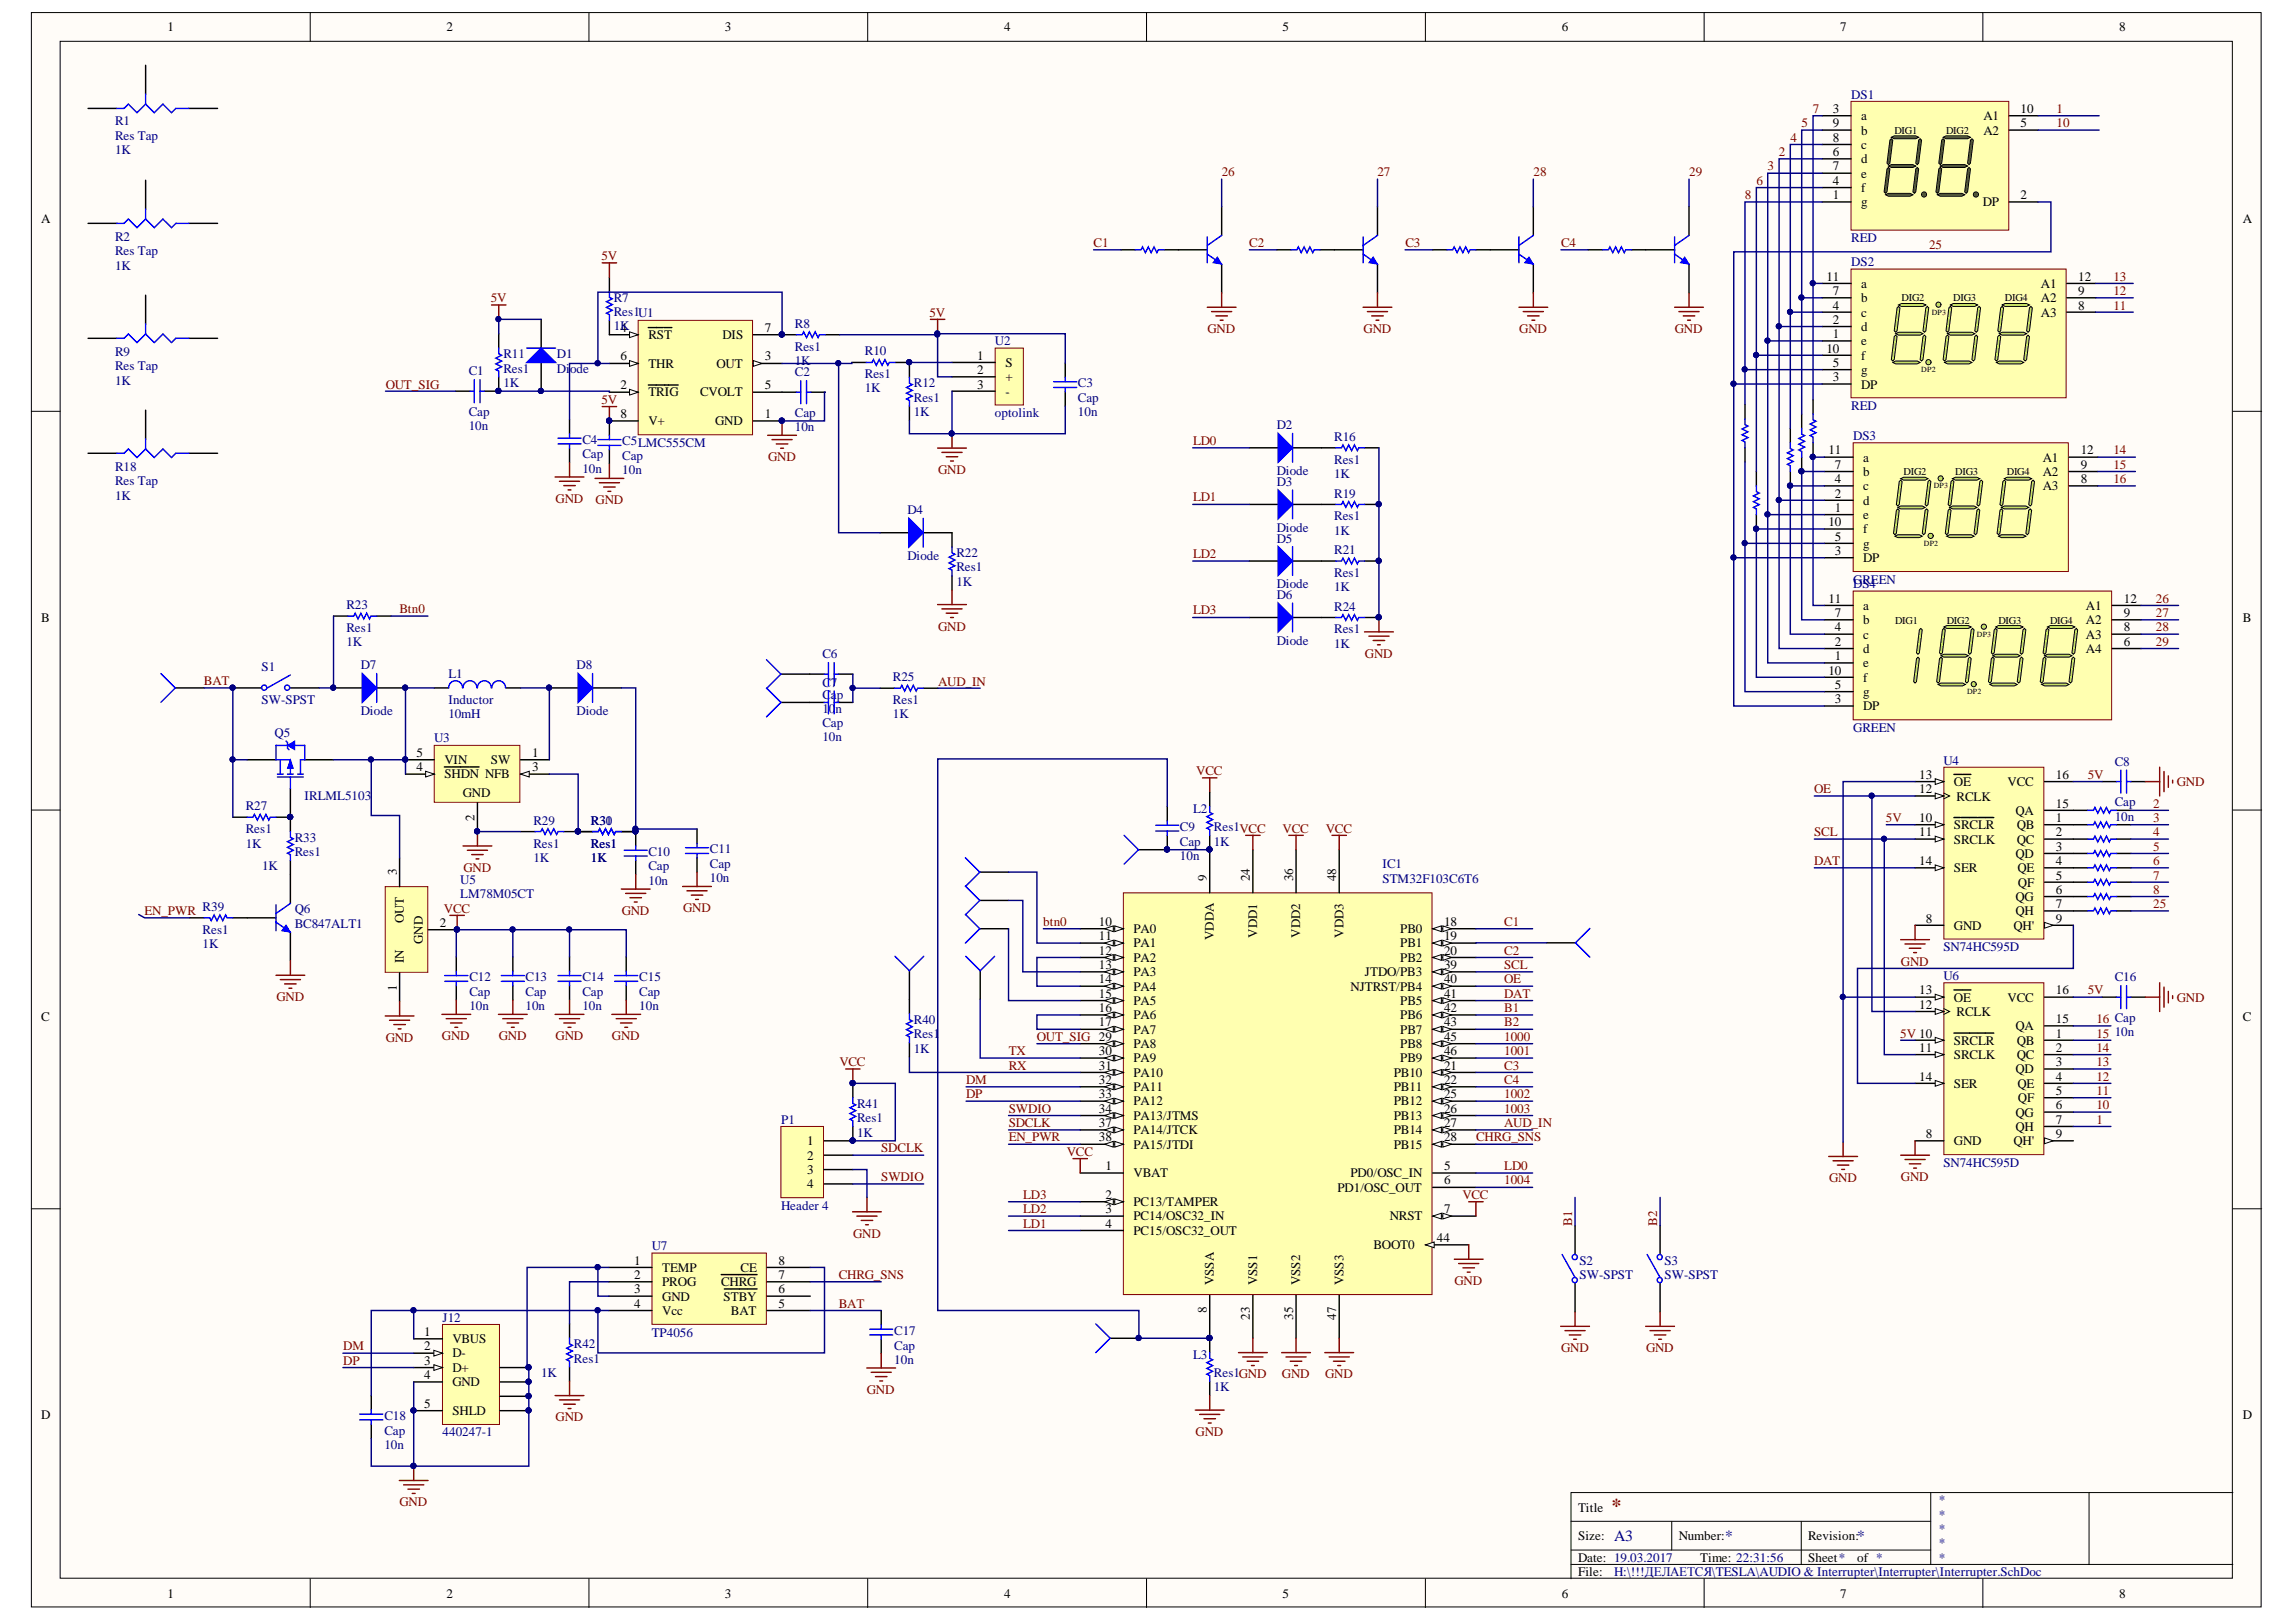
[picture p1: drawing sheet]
<svg xmlns="http://www.w3.org/2000/svg" width="297mm" height="210mm" viewBox="0 0 297 210" stroke-linecap="round" stroke-linejoin="round" font-family="sans-serif">
<defs><g id="words">
<text font-size="2.5" fill="#800000" x="208.5" y="195.6">*</text>
<g font-size="2" fill="#000080">
<text x="208.8" y="199.4">A3</text>
<text x="223.2" y="199.4">*</text>
<text x="240.3" y="199.4">*</text>
</g>
<g font-size="1.7">
<text x="21.7" y="4.1">1</text>
<text x="57.8" y="4.1">2</text>
<text x="93.8" y="4.1">3</text>
<text x="129.9" y="4.1">4</text>
<text x="165.9" y="4.1">5</text>
<text x="202" y="4.1">6</text>
<text x="238.1" y="4.1">7</text>
<text x="274.2" y="4.1">8</text>
<text x="237.1" y="14.6">3</text>
<text x="237.1" y="16.5">9</text>
<text x="240.8" y="15.6">a</text>
<text x="240.8" y="17.4">b</text>
<text x="256.6" y="15.6">A1</text>
<text x="256.6" y="17.4">A2</text>
<text x="261.4" y="14.6">10</text>
<text x="261.4" y="16.5">5</text>
<text x="237.1" y="23.9">4</text>
<text x="237.1" y="22.1">7</text>
<text x="237.1" y="20.2">6</text>
<text x="237.1" y="18.3">8</text>
<text x="240.8" y="23">e</text>
<text x="240.8" y="21.1">d</text>
<text x="240.8" y="19.3">c</text>
<text x="5.3" y="28.9">A</text>
<text x="237.1" y="25.8">1</text>
<text x="240.8" y="26.7">g</text>
<text x="240.8" y="24.8">f</text>
<text x="256.5" y="26.7">DP</text>
<text x="261.4" y="25.8">2</text>
<text x="290.2" y="28.9">A</text>
<text x="236.3" y="36.3">11</text>
<text x="237.1" y="40.1">4</text>
<text x="237.1" y="38.2">7</text>
<text x="237.1" y="41.9">2</text>
<text x="240.8" y="41">c</text>
<text x="240.8" y="39.1">b</text>
<text x="240.8" y="37.3">a</text>
<text x="264" y="41">A3</text>
<text x="264" y="37.3">A1</text>
<text x="264" y="39.1">A2</text>
<text x="268.9" y="40.1">8</text>
<text x="268.9" y="36.3">12</text>
<text x="268.9" y="38.2">9</text>
<text x="80.3" y="42.9">4</text>
<text x="80.3" y="46.6">6</text>
<text x="83.9" y="43.9">RST</text>
<text x="83.9" y="47.6">THR</text>
<text x="92.7" y="47.6">OUT</text>
<text x="93.5" y="43.9">DIS</text>
<text x="98.9" y="46.6">3</text>
<text x="98.9" y="42.9">7</text>
<text x="126.4" y="46.6">1</text>
<text x="130.1" y="47.5">S</text>
<text x="236.3" y="45.6">10</text>
<text x="237.1" y="43.8">1</text>
<text x="237.1" y="47.5">5</text>
<text x="240.8" y="46.6">f</text>
<text x="240.8" y="44.7">e</text>
<text x="240.8" y="42.8">d</text>
<text x="80.3" y="50.4">2</text>
<text x="83.9" y="51.3">TRIG</text>
<text x="90.6" y="51.3">CVOLT</text>
<text x="98.9" y="50.4">5</text>
<text x="126.4" y="48.4">2</text>
<text x="126.4" y="50.3">3</text>
<text x="130.1" y="49.3">+</text>
<text x="130.1" y="51.2">-</text>
<text x="237.1" y="49.3">3</text>
<text x="240.8" y="50.3">DP</text>
<text x="240.8" y="48.4">g</text>
<text x="80.3" y="54.1">8</text>
<text x="83.9" y="55">V+</text>
<text x="92.5" y="55">GND</text>
<text x="98.9" y="54.1">1</text>
<text x="236.5" y="58.8">11</text>
<text x="241" y="59.7">a</text>
<text x="264.3" y="59.7">A1</text>
<text x="269.2" y="58.8">12</text>
<text x="237.4" y="62.5">4</text>
<text x="237.4" y="60.7">7</text>
<text x="237.4" y="64.4">2</text>
<text x="241" y="63.5">c</text>
<text x="241" y="61.6">b</text>
<text x="241" y="65.3">d</text>
<text x="264.3" y="63.5">A3</text>
<text x="264.3" y="61.6">A2</text>
<text x="269.2" y="62.5">8</text>
<text x="269.2" y="60.7">9</text>
<text x="236.5" y="68.1">10</text>
<text x="237.4" y="66.2">1</text>
<text x="237.4" y="71.8">3</text>
<text x="237.4" y="70">5</text>
<text x="241" y="69">f</text>
<text x="241" y="67.2">e</text>
<text x="241" y="70.9">g</text>
<text x="236.5" y="78">11</text>
<text x="241" y="72.8">DP</text>
<text x="274.8" y="78">12</text>
<text x="5.3" y="80.5">B</text>
<text x="237.4" y="81.7">4</text>
<text x="237.4" y="79.9">7</text>
<text x="237.4" y="83.6">2</text>
<text x="241" y="82.6">c</text>
<text x="241" y="80.8">b</text>
<text x="241" y="78.9">a</text>
<text x="269.9" y="82.6">A3</text>
<text x="269.9" y="78.9">A1</text>
<text x="269.9" y="80.8">A2</text>
<text x="274.8" y="83.6">6</text>
<text x="274.8" y="81.7">8</text>
<text x="274.8" y="79.9">9</text>
<text x="290.2" y="80.5">B</text>
<text x="236.5" y="87.3">10</text>
<text x="237.4" y="85.4">1</text>
<text x="237.4" y="89.1">5</text>
<text x="241" y="88.2">f</text>
<text x="241" y="86.4">e</text>
<text x="241" y="84.5">d</text>
<text x="269.9" y="84.5">A4</text>
<text x="237.4" y="91">3</text>
<text x="241" y="91.9">DP</text>
<text x="241" y="90.1">g</text>
<text x="53.9" y="99.8">4</text>
<text x="53.9" y="97.9">5</text>
<text x="57.5" y="100.7">SHDN NFB</text>
<text x="57.5" y="98.9">VIN</text>
<text x="63.5" y="98.9">SW</text>
<text x="68.8" y="99.8">3</text>
<text x="68.8" y="97.9">1</text>
<text x="248.3" y="100.8">13</text>
<text x="252.8" y="101.7">OE</text>
<text x="259.7" y="101.7">VCC</text>
<text x="266" y="100.8">16</text>
<text x="59.9" y="103.2">GND</text>
<text x="61.4" y="106.2" transform="rotate(-90 61.4 106.2)">2</text>
<text x="248.3" y="102.7">12</text>
<text x="248.3" y="106.4">10</text>
<text x="252.8" y="107.3">SRCLR</text>
<text x="253.1" y="103.6">RCLK</text>
<text x="260.7" y="105.5">QA</text>
<text x="260.9" y="107.3">QB</text>
<text x="266" y="104.5">15</text>
<text x="266" y="106.4">1</text>
<text x="51.3" y="113.2" transform="rotate(-90 51.3 113.2)">3</text>
<text x="248.3" y="112">14</text>
<text x="248.3" y="108.2">11</text>
<text x="252.8" y="112.9">SER</text>
<text x="252.8" y="109.2">SRCLK</text>
<text x="260.7" y="111">QD</text>
<text x="260.9" y="109.2">QC</text>
<text x="261" y="112.9">QE</text>
<text x="266" y="108.2">2</text>
<text x="266" y="110.1">3</text>
<text x="266" y="112">4</text>
<text x="266" y="113.8">5</text>
<text x="52.3" y="119.5" transform="rotate(-90 52.3 119.5)">OUT</text>
<text x="56.9" y="120">2</text>
<text x="142.2" y="119.8">10</text>
<text x="156.1" y="114.1" transform="rotate(-90 156.1 114.1)">9</text>
<text x="161.7" y="114.1" transform="rotate(-90 161.7 114.1)">24</text>
<text x="167.3" y="114.1" transform="rotate(-90 167.3 114.1)">36</text>
<text x="172.9" y="114.1" transform="rotate(-90 172.9 114.1)">48</text>
<text x="186.8" y="119.8">18</text>
<text x="249.1" y="119.4">8</text>
<text x="260.7" y="116.6">QG</text>
<text x="260.7" y="118.5">QH</text>
<text x="261.1" y="114.7">QF</text>
<text x="266" y="115.7">6</text>
<text x="266" y="117.5">7</text>
<text x="266" y="119.4">9</text>
<text x="52.3" y="124.6" transform="rotate(-90 52.3 124.6)">IN</text>
<text x="54.7" y="122.2" transform="rotate(-90 54.7 122.2)">GND</text>
<text x="142.2" y="121.7">11</text>
<text x="142.2" y="123.5">12</text>
<text x="142.2" y="125.4">13</text>
<text x="146.6" y="120.7">PA0</text>
<text x="146.6" y="122.6">PA1</text>
<text x="146.6" y="124.5">PA2</text>
<text x="157" y="121.7" transform="rotate(-90 157 121.7)">VDDA</text>
<text x="162.6" y="121.3" transform="rotate(-90 162.6 121.3)">VDD1</text>
<text x="168.2" y="121.3" transform="rotate(-90 168.2 121.3)">VDD2</text>
<text x="173.8" y="121.3" transform="rotate(-90 173.8 121.3)">VDD3</text>
<text x="181.2" y="120.7">PB0</text>
<text x="181.2" y="122.6">PB1</text>
<text x="181.2" y="124.5">PB2</text>
<text x="186.8" y="121.7">19</text>
<text x="186.8" y="123.5">20</text>
<text x="186.8" y="125.4">39</text>
<text x="252.8" y="120.3">GND</text>
<text x="260.5" y="120.3">QH'</text>
<text x="51.3" y="128.3" transform="rotate(-90 51.3 128.3)">1</text>
<text x="142.2" y="127.3">14</text>
<text x="142.2" y="129.1">15</text>
<text x="142.2" y="131">16</text>
<text x="146.6" y="126.3">PA3</text>
<text x="146.6" y="128.2">PA4</text>
<text x="146.6" y="130">PA5</text>
<text x="146.6" y="131.9">PA6</text>
<text x="174.7" y="128.2">NJTRST/PB4</text>
<text x="176.6" y="126.3">JTDO/PB3</text>
<text x="181.2" y="130">PB5</text>
<text x="181.2" y="131.9">PB6</text>
<text x="186.8" y="127.3">40</text>
<text x="186.8" y="129.1">41</text>
<text x="186.8" y="131">42</text>
<text x="248.3" y="128.7">13</text>
<text x="248.3" y="130.5">12</text>
<text x="252.8" y="129.6">OE</text>
<text x="253.1" y="131.5">RCLK</text>
<text x="259.7" y="129.6">VCC</text>
<text x="266" y="128.7">16</text>
<text x="5.3" y="132.2">C</text>
<text x="142.2" y="132.8">17</text>
<text x="142.2" y="136.5">30</text>
<text x="146.6" y="133.8">PA7</text>
<text x="146.6" y="135.6">PA8</text>
<text x="146.6" y="137.5">PA9</text>
<text x="181.2" y="133.8">PB7</text>
<text x="181.2" y="135.6">PB8</text>
<text x="181.2" y="137.5">PB9</text>
<text x="186.8" y="132.8">43</text>
<text x="186.8" y="134.7">45</text>
<text x="186.8" y="136.5">46</text>
<text x="248.3" y="136.1">11</text>
<text x="252.8" y="135.2">SRCLR</text>
<text x="252.8" y="137.1">SRCLK</text>
<text x="260.7" y="133.3">QA</text>
<text x="260.9" y="135.2">QB</text>
<text x="260.9" y="137.1">QC</text>
<text x="266" y="132.4">15</text>
<text x="266" y="134.3">1</text>
<text x="266" y="136.1">2</text>
<text x="266" y="138">3</text>
<text x="290.2" y="132.2">C</text>
<text x="142.2" y="138.4">31</text>
<text x="142.2" y="140.3">32</text>
<text x="142.2" y="142.1">33</text>
<text x="142.2" y="144">34</text>
<text x="146.6" y="139.3">PA10</text>
<text x="146.6" y="141.2">PA11</text>
<text x="146.6" y="143.1">PA12</text>
<text x="180.3" y="139.3">PB10</text>
<text x="180.3" y="141.2">PB11</text>
<text x="180.3" y="143.1">PB12</text>
<text x="186.8" y="138.4">21</text>
<text x="186.8" y="140.3">22</text>
<text x="186.8" y="142.1">25</text>
<text x="186.8" y="144">26</text>
<text x="248.3" y="139.8">14</text>
<text x="252.8" y="140.8">SER</text>
<text x="260.7" y="138.9">QD</text>
<text x="261" y="140.8">QE</text>
<text x="261.1" y="142.6">QF</text>
<text x="266" y="139.8">4</text>
<text x="266" y="141.7">5</text>
<text x="266" y="143.6">6</text>
<text x="104.4" y="148.2">1</text>
<text x="142.2" y="145.8">37</text>
<text x="142.2" y="147.7">38</text>
<text x="146.6" y="144.9">PA13/JTMS</text>
<text x="146.6" y="146.8">PA14/JTCK</text>
<text x="146.6" y="148.6">PA15/JTDI</text>
<text x="180.3" y="144.9">PB13</text>
<text x="180.3" y="146.8">PB14</text>
<text x="180.3" y="148.6">PB15</text>
<text x="186.8" y="145.8">27</text>
<text x="186.8" y="147.7">28</text>
<text x="249.1" y="147.3">8</text>
<text x="252.8" y="148.2">GND</text>
<text x="260.5" y="148.2">QH'</text>
<text x="260.7" y="144.5">QG</text>
<text x="260.7" y="146.3">QH</text>
<text x="266" y="145.4">7</text>
<text x="266" y="147.3">9</text>
<text x="104.4" y="150.1">2</text>
<text x="104.4" y="151.9">3</text>
<text x="104.4" y="153.8">4</text>
<text x="143" y="155.1">2</text>
<text x="143" y="151.4">1</text>
<text x="146.6" y="152.3">VBAT</text>
<text x="173" y="154.2">PD1/OSC_OUT</text>
<text x="174.7" y="152.3">PD0/OSC_IN</text>
<text x="186.8" y="151.4">5</text>
<text x="186.8" y="153.3">6</text>
<text x="143" y="157">3</text>
<text x="143" y="158.9">4</text>
<text x="146.6" y="156.1">PC13/TAMPER</text>
<text x="146.6" y="157.9">PC14/OSC32_IN</text>
<text x="146.6" y="159.8">PC15/OSC32_OUT</text>
<text x="177.7" y="161.6">BOOT0</text>
<text x="179.8" y="157.9">NRST</text>
<text x="185.9" y="160.7">44</text>
<text x="186.8" y="157">7</text>
<text x="82" y="163.7">1</text>
<text x="82" y="165.5">2</text>
<text x="82" y="167.4">3</text>
<text x="85.7" y="164.6">TEMP</text>
<text x="85.7" y="166.5">PROG</text>
<text x="93.3" y="166.5">CHRG</text>
<text x="95.8" y="164.6">CE</text>
<text x="100.7" y="167.4">6</text>
<text x="100.7" y="165.5">7</text>
<text x="100.7" y="163.7">8</text>
<text x="157" y="166.3" transform="rotate(-90 157 166.3)">VSSA</text>
<text x="162.6" y="166.3" transform="rotate(-90 162.6 166.3)">VSS1</text>
<text x="168.2" y="166.3" transform="rotate(-90 168.2 166.3)">VSS2</text>
<text x="173.8" y="166.3" transform="rotate(-90 173.8 166.3)">VSS3</text>
<text x="54.9" y="172.9">1</text>
<text x="58.5" y="173.8">VBUS</text>
<text x="82" y="169.2">4</text>
<text x="85.7" y="168.3">GND</text>
<text x="85.7" y="170.2">Vcc</text>
<text x="93.6" y="168.3">STBY</text>
<text x="94.6" y="170.2">BAT</text>
<text x="100.7" y="169.2">5</text>
<text x="156.1" y="169.9" transform="rotate(-90 156.1 169.9)">8</text>
<text x="161.7" y="170.8" transform="rotate(-90 161.7 170.8)">23</text>
<text x="167.3" y="170.8" transform="rotate(-90 167.3 170.8)">35</text>
<text x="172.9" y="170.8" transform="rotate(-90 172.9 170.8)">47</text>
<text x="54.9" y="174.7">2</text>
<text x="54.9" y="176.6">3</text>
<text x="54.9" y="178.5">4</text>
<text x="58.5" y="175.7">D-</text>
<text x="58.5" y="177.5">D+</text>
<text x="58.5" y="179.4">GND</text>
<text x="5.3" y="183.7">D</text>
<text x="54.9" y="182.2">5</text>
<text x="58.5" y="183.1">SHLD</text>
<text x="290.2" y="183.7">D</text>
<text x="204.2" y="195.6">Title</text>
<text x="204.2" y="199.3">Size:</text>
<text x="204.2" y="202.1">Date: 19.03.2017</text>
<text x="204.2" y="204">File:</text>
<text x="217.2" y="199.3">Number:</text>
<text x="220" y="202.1">Time: 22:31:56</text>
<text x="233.9" y="199.3">Revision:</text>
<text x="233.9" y="202.1">Sheet*</text>
<text x="240.3" y="202.1">of *</text>
<text x="21.7" y="206.8">1</text>
<text x="57.8" y="206.8">2</text>
<text x="93.8" y="206.8">3</text>
<text x="129.9" y="206.8">4</text>
<text x="165.9" y="206.8">5</text>
<text x="202" y="206.8">6</text>
<text x="238.1" y="206.8">7</text>
<text x="274.2" y="206.8">8</text>
</g>
<g font-size="1.7" fill="#000080">
<text x="14.9" y="16.2">R1</text>
<text x="239.5" y="12.8">DS1</text>
<text x="14.9" y="19.9">1K</text>
<text x="14.9" y="18.1">Res Tap</text>
<text x="14.9" y="34.9">1K</text>
<text x="14.9" y="31.2">R2</text>
<text x="14.9" y="33">Res Tap</text>
<text x="239.5" y="31.4">RED</text>
<text x="239.5" y="34.5">DS2</text>
<text x="79.4" y="39">R7</text>
<text x="79.4" y="40.9">Res1U1</text>
<text x="14.9" y="46.1">R9</text>
<text x="14.9" y="47.9">Res Tap</text>
<text x="65.1" y="46.4">R11</text>
<text x="72.1" y="46.4">D1</text>
<text x="79.4" y="42.8">1K</text>
<text x="102.8" y="47.2">1K</text>
<text x="102.8" y="42.4">R8</text>
<text x="102.8" y="45.4">Res1</text>
<text x="111.9" y="46">R10</text>
<text x="128.7" y="44.7">U2</text>
<text x="14.9" y="49.8">1K</text>
<text x="60.6" y="48.6">C1</text>
<text x="60.6" y="53.8">Cap</text>
<text x="65.1" y="50.1">1K</text>
<text x="65.1" y="48.3">Res1</text>
<text x="72.1" y="48.3">Di</text>
<text x="73.7" y="48.3">ode</text>
<text x="102.8" y="48.7">C2</text>
<text x="102.8" y="53.9">Cap</text>
<text x="111.9" y="50.8">1K</text>
<text x="111.9" y="48.9">Res1</text>
<text x="118.2" y="53.8">1K</text>
<text x="118.2" y="50.1">R12</text>
<text x="118.2" y="52">Res1</text>
<text x="128.7" y="54">optolink</text>
<text x="139.5" y="53.8">10n</text>
<text x="139.5" y="50.1">C3</text>
<text x="139.5" y="52">Cap</text>
<text x="239.5" y="53.1">RED</text>
<text x="60.6" y="55.7">10n</text>
<text x="75.4" y="57.5">C4</text>
<text x="75.4" y="59.3">Cap</text>
<text x="80.5" y="57.6">C5LMC555CM</text>
<text x="80.5" y="59.5">Cap</text>
<text x="102.8" y="55.8">10n</text>
<text x="165.2" y="55.5">D2</text>
<text x="172.6" y="57">R16</text>
<text x="172.6" y="60">Res1</text>
<text x="239.8" y="57">DS3</text>
<text x="14.9" y="64.6">1K</text>
<text x="14.9" y="60.9">R18</text>
<text x="14.9" y="62.8">Res Tap</text>
<text x="75.4" y="61.2">10n</text>
<text x="80.5" y="61.3">10n</text>
<text x="165.2" y="61.5">Diode</text>
<text x="165.2" y="62.9">D3</text>
<text x="172.6" y="61.9">1K</text>
<text x="172.6" y="64.4">R19</text>
<text x="117.4" y="66.5">D4</text>
<text x="165.2" y="68.8">Diode</text>
<text x="165.2" y="70.2">D5</text>
<text x="172.6" y="69.2">1K</text>
<text x="172.6" y="67.3">Res1</text>
<text x="172.6" y="71.7">R21</text>
<text x="117.4" y="72.5">Diode</text>
<text x="123.7" y="75.8">1K</text>
<text x="123.7" y="72.1">R22</text>
<text x="123.7" y="73.9">Res1</text>
<text x="165.2" y="76.1">Diode</text>
<text x="165.2" y="77.5">D6</text>
<text x="172.6" y="76.5">1K</text>
<text x="172.6" y="74.6">Res1</text>
<text x="239.8" y="76.1">DS4</text>
<text x="239.8" y="75.5">GREEN</text>
<text x="44.8" y="83.7">1K</text>
<text x="44.8" y="78.8">R23</text>
<text x="44.8" y="81.8">Res1</text>
<text x="165.2" y="83.5">Diode</text>
<text x="172.6" y="83.8">1K</text>
<text x="172.6" y="79">R24</text>
<text x="172.6" y="82">Res1</text>
<text x="33.8" y="86.8">S1</text>
<text x="46.7" y="86.6">D7</text>
<text x="58" y="87.7">L1</text>
<text x="74.6" y="86.6">D8</text>
<text x="106.4" y="85.2">C6</text>
<text x="106.4" y="88.9">C7</text>
<text x="115.5" y="88.1">R25</text>
<text x="33.8" y="91.1">SW-SPST</text>
<text x="35.5" y="95.3">Q5</text>
<text x="46.7" y="92.5">Diode</text>
<text x="58" y="92.9">10mH</text>
<text x="58" y="91.1">Inductor</text>
<text x="74.6" y="92.5">Diode</text>
<text x="106.4" y="92.3">10n</text>
<text x="106.4" y="90.4">C</text>
<text x="106.4" y="95.9">10n</text>
<text x="106.4" y="94">Cap</text>
<text x="107.5" y="90.4">ap</text>
<text x="115.5" y="92.9">1K</text>
<text x="115.5" y="91.1">Res1</text>
<text x="239.8" y="94.7">GREEN</text>
<text x="56.2" y="96.1">U3</text>
<text x="251.4" y="98.9">U4</text>
<text x="273.6" y="99.1">C8</text>
<text x="31.8" y="104.9">R27</text>
<text x="31.8" y="107.8">Res1</text>
<text x="39.4" y="103.5">IRLML5103</text>
<text x="69" y="106.7">R29</text>
<text x="76.5" y="106.7">R31</text>
<text x="76.5" y="106.7">R30</text>
<text x="152.7" y="107.6">C9</text>
<text x="154.3" y="105.2">L2</text>
<text x="157" y="107.6">Res1VCC</text>
<text x="273.6" y="106.2">10n</text>
<text x="273.6" y="104.4">Cap</text>
<text x="31.8" y="109.7">1K</text>
<text x="33.9" y="112.6">1K</text>
<text x="38.1" y="108.9">R33</text>
<text x="38.1" y="110.8">Res1</text>
<text x="69" y="111.5">1K</text>
<text x="69" y="109.7">Res1</text>
<text x="76.5" y="111.5">1K</text>
<text x="76.5" y="109.7">Res1</text>
<text x="83.9" y="110.8">C10</text>
<text x="83.9" y="112.6">Cap</text>
<text x="91.8" y="110.4">C11</text>
<text x="91.8" y="112.3">Cap</text>
<text x="152.7" y="111.3">10n</text>
<text x="152.7" y="109.4">Cap</text>
<text x="157" y="109.4">1K</text>
<text x="178.9" y="112.4">IC1</text>
<text x="26.2" y="117.9">R39</text>
<text x="38.1" y="118.2">Q6</text>
<text x="59.5" y="114.4">U5</text>
<text x="59.5" y="116.3">LM78M05CT</text>
<text x="83.9" y="114.5">10n</text>
<text x="91.8" y="114.2">10n</text>
<text x="178.9" y="114.2">STM32F103C6T6</text>
<text x="26.2" y="122.7">1K</text>
<text x="26.2" y="120.8">Res1</text>
<text x="38.1" y="120.1">BC847ALT1</text>
<text x="251.4" y="123.1">SN74HC595D</text>
<text x="60.7" y="130.7">10n</text>
<text x="60.7" y="127">C12</text>
<text x="60.7" y="128.9">Cap</text>
<text x="68" y="130.7">10n</text>
<text x="68" y="127">C13</text>
<text x="68" y="128.9">Cap</text>
<text x="75.4" y="130.7">10n</text>
<text x="75.4" y="127">C14</text>
<text x="75.4" y="128.9">Cap</text>
<text x="82.7" y="130.7">10n</text>
<text x="82.7" y="127">C15</text>
<text x="82.7" y="128.9">Cap</text>
<text x="251.4" y="126.8">U6</text>
<text x="273.6" y="127">C16</text>
<text x="118.2" y="136.2">1K</text>
<text x="118.2" y="132.5">R40</text>
<text x="118.2" y="134.4">Res1</text>
<text x="273.6" y="134.1">10n</text>
<text x="110.9" y="143.4">R41</text>
<text x="101.1" y="145.4">P1</text>
<text x="110.9" y="147.1">1K</text>
<text x="110.9" y="145.3">Res1</text>
<text x="251.4" y="151">SN74HC595D</text>
<text x="84.3" y="161.8">U7</text>
<text x="101.1" y="156.6">Header 4</text>
<text x="204.3" y="163.7">S2</text>
<text x="204.3" y="165.5">SW-SPST</text>
<text x="215.3" y="163.7">S3</text>
<text x="215.3" y="165.5">SW-SPST</text>
<text x="57.3" y="171">J12</text>
<text x="84.3" y="173">TP4056</text>
<text x="115.7" y="172.8">C17</text>
<text x="70" y="178.2">1K</text>
<text x="74.3" y="174.5">R42</text>
<text x="74.3" y="176.3">Res1</text>
<text x="115.7" y="176.5">10n</text>
<text x="115.7" y="174.7">Cap</text>
<text x="154.3" y="175.8">L3</text>
<text x="157" y="178.2">Res1GND</text>
<text x="49.7" y="183.8">C18</text>
<text x="49.7" y="185.6">Cap</text>
<text x="57.3" y="185.9">440247-1</text>
<text x="157" y="180.1">1K</text>
<text x="49.7" y="187.5">10n</text>
<text x="250.8" y="194.7">*</text>
<text x="250.8" y="196.5">*</text>
<text x="208.8" y="204">H:\!!!ДЕЛАЕТСЯ\TESLA\AUDIO &amp; Interrupter\Interrupter\Interrupter.SchDoc</text>
<text x="250.8" y="198.4">*</text>
<text x="250.8" y="200.3">*</text>
<text x="250.8" y="202.1">*</text>
</g>
<g font-size="1.7" fill="#800000">
<text x="233.1" y="16.5">5</text>
<text x="234.5" y="14.6">7</text>
<text x="266.1" y="14.6">1</text>
<text x="266.1" y="16.5">10</text>
<text x="158.1" y="22.8">26</text>
<text x="178.2" y="22.8">27</text>
<text x="198.4" y="22.8">28</text>
<text x="218.5" y="22.8">29</text>
<text x="227.2" y="23.9">6</text>
<text x="228.7" y="22.1">3</text>
<text x="230.1" y="20.2">2</text>
<text x="231.6" y="18.3">4</text>
<text x="225.7" y="25.8">8</text>
<text x="77.8" y="33.6">5V</text>
<text x="141.5" y="31.9">C1</text>
<text x="161.6" y="31.9">C2</text>
<text x="181.8" y="31.9">C3</text>
<text x="202" y="31.9">C4</text>
<text x="249.6" y="32.2">25</text>
<text x="63.5" y="39.1">5V</text>
<text x="120.3" y="41">5V</text>
<text x="273.4" y="40.1">11</text>
<text x="273.4" y="38.2">12</text>
<text x="273.4" y="36.3">13</text>
<text x="156.2" y="43.1">GND</text>
<text x="176.4" y="43.1">GND</text>
<text x="196.5" y="43.1">GND</text>
<text x="216.7" y="43.1">GND</text>
<text x="49.9" y="50.3">OUT_SIG</text>
<text x="77.8" y="52.2">5V</text>
<text x="99.4" y="59.7">GND</text>
<text x="154.3" y="57.6">LD0</text>
<text x="273.4" y="58.8">14</text>
<text x="71.9" y="65.1">GND</text>
<text x="77" y="65.2">GND</text>
<text x="121.4" y="61.3">GND</text>
<text x="154.3" y="64.9">LD1</text>
<text x="273.4" y="60.7">15</text>
<text x="273.4" y="62.5">16</text>
<text x="154.3" y="72.2">LD2</text>
<text x="278.9" y="78">26</text>
<text x="51.7" y="79.3">Btn0</text>
<text x="121.4" y="81.6">GND</text>
<text x="154.3" y="79.5">LD3</text>
<text x="278.9" y="79.9">27</text>
<text x="278.9" y="81.7">28</text>
<text x="278.9" y="83.6">29</text>
<text x="26.4" y="88.6">BAT</text>
<text x="121.4" y="88.7">AUD_IN</text>
<text x="176.6" y="85.1">GND</text>
<text x="154.8" y="100.3">VCC</text>
<text x="270.1" y="100.8">5V</text>
<text x="281.6" y="101.7">GND</text>
<text x="165.9" y="107.7">VCC</text>
<text x="171.5" y="107.7">VCC</text>
<text x="234.7" y="102.7">OE</text>
<text x="244" y="106.4">5V</text>
<text x="278.6" y="104.5">2</text>
<text x="278.6" y="106.4">3</text>
<text x="60" y="112.8">GND</text>
<text x="234.7" y="108.2">SCL</text>
<text x="234.7" y="112">DAT</text>
<text x="278.6" y="108.2">4</text>
<text x="278.6" y="110.1">5</text>
<text x="278.6" y="112">6</text>
<text x="278.6" y="113.8">7</text>
<text x="18.7" y="118.4">EN_PWR</text>
<text x="57.4" y="118.1">VCC</text>
<text x="80.4" y="118.4">GND</text>
<text x="88.4" y="118">GND</text>
<text x="135" y="119.8">btn0</text>
<text x="194.6" y="119.8">C1</text>
<text x="278.6" y="115.7">8</text>
<text x="278.6" y="117.5">25</text>
<text x="194.6" y="125.4">SCL</text>
<text x="194.6" y="123.5">C2</text>
<text x="245.9" y="125">GND</text>
<text x="35.8" y="129.5">GND</text>
<text x="194.6" y="129.1">DAT</text>
<text x="194.6" y="127.3">OE</text>
<text x="194.6" y="131">B1</text>
<text x="270.1" y="128.7">5V</text>
<text x="281.6" y="129.6">GND</text>
<text x="49.9" y="134.9">GND</text>
<text x="57.2" y="134.6">GND</text>
<text x="64.5" y="134.6">GND</text>
<text x="71.9" y="134.6">GND</text>
<text x="79.2" y="134.6">GND</text>
<text x="108.6" y="138">VCC</text>
<text x="130.5" y="136.5">TX</text>
<text x="134.1" y="134.7">OUT_SIG 29</text>
<text x="194.6" y="132.8">B2</text>
<text x="194.6" y="134.7">1000</text>
<text x="194.6" y="136.5">1001</text>
<text x="245.8" y="134.3">5V 10</text>
<text x="271.2" y="138">13</text>
<text x="271.2" y="136.1">14</text>
<text x="271.2" y="134.3">15</text>
<text x="271.2" y="132.4">16 Cap</text>
<text x="125" y="140.3">DM</text>
<text x="125" y="142.1">DP</text>
<text x="130.5" y="144">SWDIO</text>
<text x="130.5" y="138.4">RX</text>
<text x="194.6" y="138.4">C3</text>
<text x="194.6" y="140.3">C4</text>
<text x="194.6" y="142.1">1002</text>
<text x="194.6" y="144">1003</text>
<text x="271.2" y="143.6">10</text>
<text x="271.2" y="139.8">12</text>
<text x="271.2" y="141.7">11</text>
<text x="114" y="149.1">SDCLK</text>
<text x="130.5" y="145.8">SDCLK</text>
<text x="130.5" y="147.7">EN_PWR</text>
<text x="138" y="149.6">VCC</text>
<text x="191" y="147.7">CHRG_SNS</text>
<text x="194.6" y="145.8">AUD_IN</text>
<text x="271.2" y="145.4">1</text>
<text x="114" y="152.9">SWDIO</text>
<text x="132.4" y="155.1">LD3</text>
<text x="189.2" y="155.1">VCC</text>
<text x="194.6" y="151.4">LD0</text>
<text x="194.6" y="153.3">1004</text>
<text x="236.6" y="153">GND</text>
<text x="245.9" y="152.9">GND</text>
<text x="110.4" y="160.2">GND</text>
<text x="132.4" y="158.9">LD1</text>
<text x="132.4" y="157">LD2</text>
<text x="203.4" y="158.6" transform="rotate(-90 203.4 158.6)">B1</text>
<text x="214.4" y="158.6" transform="rotate(-90 214.4 158.6)">B2</text>
<text x="108.5" y="165.5">CHRG_SNS</text>
<text x="188.2" y="166.3">GND</text>
<text x="108.5" y="169.2">BAT</text>
<text x="44.4" y="174.7">DM</text>
<text x="44.4" y="176.6">DP</text>
<text x="165.8" y="178.4">GND</text>
<text x="171.4" y="178.4">GND</text>
<text x="202" y="175">GND</text>
<text x="213" y="175">GND</text>
<text x="71.9" y="183.9">GND</text>
<text x="112.1" y="180.4">GND</text>
<text x="154.7" y="185.8">GND</text>
<text x="51.7" y="194.9">GND</text>
</g>
<g font-size="1.4">
<text x="245.1" y="17.3">DIG1</text>
<text x="251.8" y="17.3">DIG2</text>
<text x="246" y="39">DIG2</text>
<text x="252.7" y="39">DIG3</text>
<text x="259.4" y="39">DIG4</text>
<text x="246.3" y="61.4">DIG2</text>
<text x="253" y="61.4">DIG3</text>
<text x="259.6" y="61.4">DIG4</text>
<text x="245.2" y="80.7">DIG1</text>
<text x="251.9" y="80.7">DIG2</text>
<text x="258.5" y="80.7">DIG3</text>
<text x="265.2" y="80.7">DIG4</text>
</g>
<g font-size="1">
<text x="249.9" y="40.7">DP3</text>
<text x="248.6" y="48.2">DP2</text>
<text x="250.2" y="63.2">DP3</text>
<text x="248.9" y="70.6">DP2</text>
<text x="255.7" y="82.4">DP3</text>
<text x="254.5" y="89.8">DP2</text>
</g>
</g></defs>
<g fill="#fffcf8" stroke="#000" stroke-width=".13">
<path d="M4.1 1.6h288.4v206.4h-288.4z"/>
<path d="M7.8 5.3h281v198.9h-281z"/>
</g>
<g fill="none" stroke="#000" stroke-width=".13">
<path d="M40.1 1.6v3.7M76.2 1.6v3.7M112.3 1.6v3.7M148.3 1.6v3.7M184.4 1.6v3.7M220.5 1.6v3.7M256.5 1.6v3.7M4.1 53.2h3.7M288.9 53.2h3.7M4.1 104.8h3.7M288.9 104.8h3.7M4.1 156.4h3.7"/>
<path d="M288.9 156.4h3.7M203.2 196.9h46.6M216.3 196.9v3.7M233 196.9v5.6M249.8 193.2v9.3M270.3 193.2h-67.1v11.1M288.9 193.2h-18.6v9.3M40.1 204.3v3.7M76.2 204.3v3.7M112.3 204.3v3.7M148.3 204.3v3.7M184.4 204.3v3.7"/>
<path d="M203.2 202.5h85.7M203.2 200.6h46.6M220.5 204.3v3.7M256.5 204.3v3.7"/>
</g>
<path d="M56.2 96.5h11.1v7.3h-11.1z" fill="#ffffb0" stroke="#800000" stroke-width=".13"/>
<path d="M52.5 100.2h3.7" fill="none" stroke="#000" stroke-width=".19"/>
<path d="M55.1 99.8l1.1 .4-1.1 .4z" fill="#fffcf8"/>
<path d="M55.1 99.8l1.1 .4-1.1 .4z" fill="none" stroke="#000" stroke-width=".13"/>
<path d="M52.5 98.3h3.7M57.5 99.2h.8M58.4 99.2h2.3M60.8 99.2h1.2M61.8 103.9v3.7M67.4 100.2h3.7" fill="none" stroke="#000" stroke-width=".19"/>
<g fill="#000080" stroke="#000080" stroke-width=".13">
<circle cx="52.4" cy="98.3" r=".33"/>
<circle cx="61.7" cy="107.6" r=".33"/>
</g>
<path d="M67.4 100.2l1.1-.4v.8z" fill="#fffcf8"/>
<path d="M67.4 100.2l1.1-.4v.8z" fill="none" stroke="#000" stroke-width=".13"/>
<path d="M56.2 89h1.8M65.5 89h1.9M67.4 98.3h3.7M71.1 89h3.7M76.7 89h3.7M67.4 107.6h1.8M72.9 107.6h3.8M80.4 107.6h1.8" fill="none" stroke="#000" stroke-width=".19"/>
<g fill="#000080" stroke="#000080" stroke-width=".13">
<circle cx="52.4" cy="98.3" r=".33"/>
<circle cx="61.7" cy="107.6" r=".33"/>
<circle cx="74.8" cy="107.6" r=".33"/>
<circle cx="82.2" cy="107.6" r=".33"/>
<circle cx="71" cy="89" r=".33"/>
</g>
<path d="M59.9 109.5h3.7M60.5 110h2.6M61 110.6h1.5M61.6 111.2h.4M61.8 107.6v1.9" fill="none" stroke="#800000" stroke-width=".19"/>
<path d="M59.8 89a.89 .89 0 0 0-.9-.9 .89 .89 0 0 0-.9 .9M61.7 89a.89 .89 0 0 0-.9-.9 .89 .89 0 0 0-.9 .9M63.6 89a.89 .89 0 0 0-.9-.9 .89 .89 0 0 0-.9 .9M65.4 89a.88 .88 0 0 0-.9-.9 .88 .88 0 0 0-.9 .9M69.2 107.6h.8l.1-.4 .4 .8 .4-.8 .4 .8 .3-.8 .4 .8 .2-.4h.7M76.7 107.6h.7l.2-.4 .4 .8 .3-.8 .4 .8 .4-.8 .4 .8 .1-.4h.8" fill="none" stroke="#00f" stroke-width=".19"/>
<path d="M74.8 87.2l1.9 1.8-1.9 1.9z" fill="#00f"/>
<path d="M74.8 87.2l1.9 1.8-1.9 1.9zM76.7 87.2v3.7" fill="none" stroke="#00f" stroke-width=".19"/>
<g fill="#000080" stroke="#000080" stroke-width=".13">
<circle cx="71" cy="89" r=".33"/>
<circle cx="43.1" cy="89" r=".33"/>
<circle cx="52.4" cy="89" r=".33"/>
</g>
<path d="M43.2 89h3.7M48.7 89h3.8" fill="none" stroke="#000" stroke-width=".19"/>
<path d="M46.9 87.2l1.8 1.8-1.8 1.9z" fill="#00f"/>
<path d="M35.7 98.3h1.9v1.9M36.3 98.3v1.9M38.9 98.3v1.9M46.9 87.2l1.8 1.8-1.8 1.9zM48.7 87.2v3.7M35.9 100.6h3.3M35.9 100.2h.7M37.2 100.2h.7M37.6 100.6v1.4M38.5 100.2h.7" fill="none" stroke="#00f" stroke-width=".19"/>
<g fill="#000080" stroke="#000080" stroke-width=".13">
<circle cx="43.1" cy="89" r=".33"/>
<circle cx="52.4" cy="89" r=".33"/>
<circle cx="37.5" cy="105.7" r=".33"/>
</g>
<path d="M32 98.3h3.7M39.4 98.3h3.8M37.6 102v3.8" fill="none" stroke="#000" stroke-width=".19"/>
<path d="M37.6 98.3l.3 1.1h-.7z" fill="#00f"/>
<path d="M37.6 98.3l.3 1.1h-.7z" fill="none" stroke="#00f" stroke-width=".13"/>
<path d="M39.4 96.5v1.8h-.5" fill="none" stroke="#00f" stroke-width=".19"/>
<path d="M37.2 96.5l.9-.6v1.1z" fill="#00f"/>
<path d="M37.2 96.5l.9-.6v1.1z" fill="none" stroke="#00f" stroke-width=".13"/>
<path d="M37 95.9l.2 .2v.7l.2 .2M37.2 96.5h-1.5v1.8M38.1 96.5h1.3M32 105.8h.7l.2-.4 .4 .7 .4-.7 .3 .7 .4-.7 .4 .7 .2-.3h.7M37.6 107.6v.8l.3 .1-.7 .4 .7 .4-.7 .4 .7 .3-.7 .4 .4 .2v.7" fill="none" stroke="#00f" stroke-width=".19"/>
<circle cx="37.5" cy="105.7" r=".33" fill="#000080" stroke="#000080" stroke-width=".13"/>
<path d="M30.1 105.8h1.9M35.7 105.8h1.9v1.8M37.6 111.3v1.9" fill="none" stroke="#000" stroke-width=".19"/>
<path d="M251.5 99.3h12.9v22.2h-12.9z" fill="#ffffb0" stroke="#800000" stroke-width=".13"/>
<path d="M247.8 101.1h3.7" fill="none" stroke="#000" stroke-width=".19"/>
<path d="M250.4 100.8l1.1 .3-1.1 .4z" fill="#fffcf8"/>
<path d="M250.4 100.8l1.1 .3-1.1 .4zM251.5 102.6l.7 .4-.7 .4" fill="none" stroke="#000" stroke-width=".13"/>
<path d="M247.8 103h3.7M252.8 100.2h1.1M254 100.2h1" fill="none" stroke="#000" stroke-width=".19"/>
<path d="M250.4 102.6l1.1 .4-1.1 .4z" fill="#fffcf8"/>
<path d="M250.4 102.6l1.1 .4-1.1 .4z" fill="none" stroke="#000" stroke-width=".13"/>
<path d="M247.8 112.3h3.7" fill="none" stroke="#000" stroke-width=".19"/>
<path d="M250.4 111.9l1.1 .4-1.1 .4z" fill="#fffcf8"/>
<path d="M250.4 111.9l1.1 .4-1.1 .4z" fill="none" stroke="#000" stroke-width=".13"/>
<path d="M247.8 106.7h3.7" fill="none" stroke="#000" stroke-width=".19"/>
<path d="M250.4 106.4l1.1 .3-1.1 .4z" fill="#fffcf8"/>
<path d="M250.4 106.4l1.1 .3-1.1 .4z" fill="none" stroke="#000" stroke-width=".13"/>
<path d="M247.8 108.6h3.7M252.8 105.8h.8M253.7 105.8h2.1M255.9 105.8h2" fill="none" stroke="#000" stroke-width=".19"/>
<path d="M250.4 108.2l1.1 .4-1.1 .4z" fill="#fffcf8"/>
<path d="M250.4 108.2l1.1 .4-1.1 .4z" fill="none" stroke="#000" stroke-width=".13"/>
<path d="M264.5 104.9h3.7M264.5 106.7h3.7M264.5 108.6h3.7M264.5 110.4h3.7M264.5 112.3h3.7M264.5 114.2h3.7M264.5 116h3.7M264.5 117.9h3.7M264.5 119.7h3.7" fill="none" stroke="#000" stroke-width=".19"/>
<path d="M264.5 119.4l1.1 .3-1.1 .4z" fill="#fffcf8"/>
<path d="M264.5 119.4l1.1 .3-1.1 .4z" fill="none" stroke="#000" stroke-width=".13"/>
<path d="M247.8 119.7h3.7M264.5 101.1h3.7" fill="none" stroke="#000" stroke-width=".19"/>
<path d="M251.5 127.2h12.9v22.2h-12.9z" fill="#ffffb0" stroke="#800000" stroke-width=".13"/>
<path d="M247.8 129h3.7" fill="none" stroke="#000" stroke-width=".19"/>
<path d="M250.4 128.7l1.1 .3-1.1 .4z" fill="#fffcf8"/>
<path d="M250.4 128.7l1.1 .3-1.1 .4zM251.5 130.5l.7 .4-.7 .4" fill="none" stroke="#000" stroke-width=".13"/>
<path d="M247.8 130.9h3.7M252.8 128.1h1.1M254 128.1h1" fill="none" stroke="#000" stroke-width=".19"/>
<path d="M250.4 130.5l1.1 .4-1.1 .4z" fill="#fffcf8"/>
<path d="M250.4 130.5l1.1 .4-1.1 .4z" fill="none" stroke="#000" stroke-width=".13"/>
<path d="M247.8 140.2h3.7" fill="none" stroke="#000" stroke-width=".19"/>
<path d="M250.4 139.8l1.1 .4-1.1 .4z" fill="#fffcf8"/>
<path d="M250.4 139.8l1.1 .4-1.1 .4z" fill="none" stroke="#000" stroke-width=".13"/>
<path d="M247.8 134.6h3.7" fill="none" stroke="#000" stroke-width=".19"/>
<path d="M250.4 134.2l1.1 .4-1.1 .4z" fill="#fffcf8"/>
<path d="M250.4 134.2l1.1 .4-1.1 .4z" fill="none" stroke="#000" stroke-width=".13"/>
<path d="M247.8 136.5h3.7M252.8 133.7h.8M253.7 133.7h2.1M255.9 133.7h2" fill="none" stroke="#000" stroke-width=".19"/>
<path d="M250.4 136.1l1.1 .4-1.1 .3z" fill="#fffcf8"/>
<path d="M250.4 136.1l1.1 .4-1.1 .3z" fill="none" stroke="#000" stroke-width=".13"/>
<path d="M264.5 132.8h3.7M264.5 134.6h3.7M264.5 136.5h3.7M264.5 138.3h3.7M264.5 140.2h3.7M264.5 142.1h3.7M264.5 143.9h3.7M264.5 145.8h3.7M264.5 147.6h3.7" fill="none" stroke="#000" stroke-width=".19"/>
<path d="M264.5 147.3l1.1 .3-1.1 .4z" fill="#fffcf8"/>
<path d="M264.5 147.3l1.1 .3-1.1 .4z" fill="none" stroke="#000" stroke-width=".13"/>
<path d="M264.5 129h3.7M247.8 147.6h3.7" fill="none" stroke="#000" stroke-width=".19"/>
<g fill="none" stroke="#800000" stroke-width=".19">
<path d="M247.8 119.7v1.9M245.9 121.6h3.7M246.5 122.2h2.6M247 122.7h1.5M247.6 123.3h.3M236.6 149.7h3.7M237.1 150.2h2.7M237.7 150.8h1.5M238.3 151.3h.3M238.4 147.8v1.9M245.9 149.5h3.7M246.5 150.1h2.6"/>
<path d="M247 150.6h1.5M247.6 151.2h.3M247.8 147.6v1.9"/>
</g>
<path d="M239.5 13.1h20.4v16.7h-20.4z" fill="#ffffb0" stroke="#800000" stroke-width=".13"/>
<path d="M235.7 15h3.8M235.7 26.1h3.8M235.7 24.3h3.8M260 26.1h3.7" fill="none" stroke="#000" stroke-width=".19"/>
<circle cx="248.9" cy="25.2" r=".33" fill="#0f0" stroke="#000" stroke-width=".13"/>
<path d="M243.9 25.2l.4-.2h2.8l.4 .2-.4 .2h-2.8z" fill-rule="evenodd" fill="#0f0"/>
<path d="M243.9 25.2l.4-.2h2.8l.4 .2-.4 .2h-2.8z" fill="none" stroke="#000" stroke-width=".13"/>
<path d="M244.3 21.5l.4-.2h2.8l.3 .2-.3 .2h-2.8z" fill-rule="evenodd" fill="#0f0"/>
<path d="M244.3 21.5l.4-.2h2.8l.3 .2-.3 .2h-2.8z" fill="none" stroke="#000" stroke-width=".13"/>
<path d="M244.7 17.8l.4-.2h2.7l.4 .2-.4 .2h-2.7z" fill-rule="evenodd" fill="#0f0"/>
<path d="M244.7 17.8l.4-.2h2.7l.4 .2-.4 .2h-2.7z" fill="none" stroke="#000" stroke-width=".13"/>
<path d="M248.2 18.1l.2-.1 .2 .1-.4 3-.2 .2-.2-.2z" fill-rule="evenodd" fill="#0f0"/>
<path d="M248.2 18.1l.2-.1 .2 .1-.4 3-.2 .2-.2-.2z" fill="none" stroke="#000" stroke-width=".13"/>
<path d="M244.5 18.1l.2-.1 .2 .1-.4 3-.2 .2-.2-.2z" fill-rule="evenodd" fill="#0f0"/>
<path d="M244.5 18.1l.2-.1 .2 .1-.4 3-.2 .2-.2-.2z" fill="none" stroke="#000" stroke-width=".13"/>
<path d="M244.1 21.9l.2-.2 .2 .2-.4 2.9-.2 .2-.1-.2z" fill-rule="evenodd" fill="#0f0"/>
<path d="M244.1 21.9l.2-.2 .2 .2-.4 2.9-.2 .2-.1-.2z" fill="none" stroke="#000" stroke-width=".13"/>
<path d="M247.8 21.9l.2-.2 .2 .2-.4 2.9-.1 .2-.2-.2z" fill-rule="evenodd" fill="#0f0"/>
<path d="M247.8 21.9l.2-.2 .2 .2-.4 2.9-.1 .2-.2-.2z" fill="none" stroke="#000" stroke-width=".13"/>
<circle cx="255.6" cy="25.2" r=".33" fill="#0f0" stroke="#000" stroke-width=".13"/>
<path d="M250.6 25.2l.4-.2h2.8l.4 .2-.4 .2h-2.8z" fill-rule="evenodd" fill="#0f0"/>
<path d="M250.6 25.2l.4-.2h2.8l.4 .2-.4 .2h-2.8z" fill="none" stroke="#000" stroke-width=".13"/>
<path d="M251 21.5l.4-.2h2.8l.4 .2-.4 .2h-2.8z" fill-rule="evenodd" fill="#0f0"/>
<path d="M251 21.5l.4-.2h2.8l.4 .2-.4 .2h-2.8z" fill="none" stroke="#000" stroke-width=".13"/>
<path d="M251.4 17.8l.4-.2h2.8l.3 .2-.3 .2h-2.8z" fill-rule="evenodd" fill="#0f0"/>
<path d="M251.4 17.8l.4-.2h2.8l.3 .2-.3 .2h-2.8z" fill="none" stroke="#000" stroke-width=".13"/>
<path d="M254.9 18.1l.2-.1 .2 .1-.4 3-.2 .2-.1-.2z" fill-rule="evenodd" fill="#0f0"/>
<path d="M254.9 18.1l.2-.1 .2 .1-.4 3-.2 .2-.1-.2z" fill="none" stroke="#000" stroke-width=".13"/>
<path d="M251.2 18.1l.2-.1 .2 .1-.4 3-.2 .2-.2-.2z" fill-rule="evenodd" fill="#0f0"/>
<path d="M251.2 18.1l.2-.1 .2 .1-.4 3-.2 .2-.2-.2z" fill="none" stroke="#000" stroke-width=".13"/>
<path d="M250.8 21.9l.2-.2 .2 .2-.4 2.9-.2 .2-.1-.2z" fill-rule="evenodd" fill="#0f0"/>
<path d="M250.8 21.9l.2-.2 .2 .2-.4 2.9-.2 .2-.1-.2z" fill="none" stroke="#000" stroke-width=".13"/>
<path d="M254.6 21.9l.1-.2 .2 .2-.3 2.9-.2 .2-.2-.2z" fill-rule="evenodd" fill="#0f0"/>
<path d="M254.6 21.9l.1-.2 .2 .2-.3 2.9-.2 .2-.2-.2z" fill="none" stroke="#000" stroke-width=".13"/>
<path d="M235.7 16.8h3.8M235.7 18.7h3.8M260 16.8h3.7M260 15h3.7M235.7 22.4h3.8M235.7 20.6h3.8" fill="none" stroke="#000" stroke-width=".19"/>
<path d="M239.8 76.5h33.4v16.7h-33.4z" fill="#ffffb0" stroke="#800000" stroke-width=".13"/>
<path d="M273.3 78.3h3.7M236 87.6h3.8M236 82.1h3.8M236 85.8h3.8M236 91.4h3.8M236 80.2h3.8M273.3 83.9h3.7M273.3 82.1h3.7" fill="none" stroke="#000" stroke-width=".19"/>
<path d="M248.3 81.5l.2-.2 .2 .2-.4 3-.2 .2-.2-.2z" fill-rule="evenodd" fill="#c0e752"/>
<path d="M248.3 81.5l.2-.2 .2 .2-.4 3-.2 .2-.2-.2z" fill="none" stroke="#000" stroke-width=".13"/>
<path d="M247.9 85.2l.2-.2 .2 .2-.4 3-.1 .2-.2-.2z" fill-rule="evenodd" fill="#c0e752"/>
<path d="M247.9 85.2l.2-.2 .2 .2-.4 3-.1 .2-.2-.2z" fill="none" stroke="#000" stroke-width=".13"/>
<circle cx="255.3" cy="88.5" r=".33" fill="#c0e752" stroke="#000" stroke-width=".13"/>
<path d="M250.7 88.6l.4-.2h2.8l.4 .2-.4 .2h-2.8z" fill-rule="evenodd" fill="#c0e752"/>
<path d="M250.7 88.6l.4-.2h2.8l.4 .2-.4 .2h-2.8z" fill="none" stroke="#000" stroke-width=".13"/>
<path d="M251.1 84.9l.4-.2h2.8l.3 .2-.3 .1h-2.8z" fill-rule="evenodd" fill="#c0e752"/>
<path d="M251.1 84.9l.4-.2h2.8l.3 .2-.3 .1h-2.8z" fill="none" stroke="#000" stroke-width=".13"/>
<path d="M251.5 81.1l.4-.1h2.7l.4 .1-.4 .2h-2.7z" fill-rule="evenodd" fill="#c0e752"/>
<path d="M251.5 81.1l.4-.1h2.7l.4 .1-.4 .2h-2.7z" fill="none" stroke="#000" stroke-width=".13"/>
<path d="M255 81.5l.2-.2 .2 .2-.4 3-.2 .2-.2-.2z" fill-rule="evenodd" fill="#c0e752"/>
<path d="M255 81.5l.2-.2 .2 .2-.4 3-.2 .2-.2-.2z" fill="none" stroke="#000" stroke-width=".13"/>
<path d="M251.3 81.5l.2-.2 .2 .2-.4 3-.2 .2-.2-.2z" fill-rule="evenodd" fill="#c0e752"/>
<path d="M251.3 81.5l.2-.2 .2 .2-.4 3-.2 .2-.2-.2z" fill="none" stroke="#000" stroke-width=".13"/>
<path d="M250.9 85.2l.2-.2 .2 .2-.4 3-.2 .2-.2-.2z" fill-rule="evenodd" fill="#c0e752"/>
<path d="M250.9 85.2l.2-.2 .2 .2-.4 3-.2 .2-.2-.2z" fill="none" stroke="#000" stroke-width=".13"/>
<path d="M254.6 85.2l.2-.2 .2 .2-.4 3-.1 .2-.2-.2z" fill-rule="evenodd" fill="#c0e752"/>
<path d="M254.6 85.2l.2-.2 .2 .2-.4 3-.1 .2-.2-.2z" fill="none" stroke="#000" stroke-width=".13"/>
<path d="M236 78.3h3.8M236 89.5h3.8M236 83.9h3.8M273.3 80.2h3.7" fill="none" stroke="#000" stroke-width=".19"/>
<path d="M257.4 88.6l.4-.2h2.8l.4 .2-.4 .2h-2.8z" fill-rule="evenodd" fill="#c0e752"/>
<path d="M257.4 88.6l.4-.2h2.8l.4 .2-.4 .2h-2.8z" fill="none" stroke="#000" stroke-width=".13"/>
<path d="M257.8 84.9l.4-.2h2.8l.3 .2-.3 .1h-2.8z" fill-rule="evenodd" fill="#c0e752"/>
<path d="M257.8 84.9l.4-.2h2.8l.3 .2-.3 .1h-2.8z" fill="none" stroke="#000" stroke-width=".13"/>
<path d="M258.2 81.1l.4-.1h2.7l.4 .1-.4 .2h-2.7z" fill-rule="evenodd" fill="#c0e752"/>
<path d="M258.2 81.1l.4-.1h2.7l.4 .1-.4 .2h-2.7z" fill="none" stroke="#000" stroke-width=".13"/>
<path d="M261.7 81.5l.2-.2 .2 .2-.4 3-.2 .2-.2-.2z" fill-rule="evenodd" fill="#c0e752"/>
<path d="M261.7 81.5l.2-.2 .2 .2-.4 3-.2 .2-.2-.2z" fill="none" stroke="#000" stroke-width=".13"/>
<path d="M258 81.5l.2-.2 .2 .2-.4 3-.2 .2-.2-.2z" fill-rule="evenodd" fill="#c0e752"/>
<path d="M258 81.5l.2-.2 .2 .2-.4 3-.2 .2-.2-.2z" fill="none" stroke="#000" stroke-width=".13"/>
<path d="M257.6 85.2l.2-.2 .2 .2-.4 3-.2 .2-.1-.2z" fill-rule="evenodd" fill="#c0e752"/>
<path d="M257.6 85.2l.2-.2 .2 .2-.4 3-.2 .2-.1-.2z" fill="none" stroke="#000" stroke-width=".13"/>
<path d="M261.3 85.2l.2-.2 .2 .2-.4 3-.1 .2-.2-.2z" fill-rule="evenodd" fill="#c0e752"/>
<path d="M261.3 85.2l.2-.2 .2 .2-.4 3-.1 .2-.2-.2z" fill="none" stroke="#000" stroke-width=".13"/>
<circle cx="256.7" cy="81.1" r=".33" fill="#c0e752" stroke="#000" stroke-width=".13"/>
<path d="M264.1 88.6l.4-.2h2.8l.4 .2-.4 .2h-2.8z" fill-rule="evenodd" fill="#c0e752"/>
<path d="M264.1 88.6l.4-.2h2.8l.4 .2-.4 .2h-2.8z" fill="none" stroke="#000" stroke-width=".13"/>
<path d="M264.5 84.9l.4-.2h2.8l.3 .2-.3 .1h-2.8z" fill-rule="evenodd" fill="#c0e752"/>
<path d="M264.5 84.9l.4-.2h2.8l.3 .2-.3 .1h-2.8z" fill="none" stroke="#000" stroke-width=".13"/>
<path d="M264.9 81.1l.4-.1h2.7l.4 .1-.4 .2h-2.7z" fill-rule="evenodd" fill="#c0e752"/>
<path d="M264.9 81.1l.4-.1h2.7l.4 .1-.4 .2h-2.7z" fill="none" stroke="#000" stroke-width=".13"/>
<path d="M268.4 81.5l.2-.2 .2 .2-.4 3-.2 .2-.2-.2z" fill-rule="evenodd" fill="#c0e752"/>
<path d="M268.4 81.5l.2-.2 .2 .2-.4 3-.2 .2-.2-.2z" fill="none" stroke="#000" stroke-width=".13"/>
<path d="M264.7 81.5l.2-.2 .2 .2-.4 3-.2 .2-.2-.2z" fill-rule="evenodd" fill="#c0e752"/>
<path d="M264.7 81.5l.2-.2 .2 .2-.4 3-.2 .2-.2-.2z" fill="none" stroke="#000" stroke-width=".13"/>
<path d="M264.3 85.2l.2-.2 .2 .2-.4 3-.2 .2-.1-.2z" fill-rule="evenodd" fill="#c0e752"/>
<path d="M264.3 85.2l.2-.2 .2 .2-.4 3-.2 .2-.1-.2z" fill="none" stroke="#000" stroke-width=".13"/>
<path d="M268 85.2l.2-.2 .2 .2-.4 3-.1 .2-.2-.2z" fill-rule="evenodd" fill="#c0e752"/>
<path d="M268 85.2l.2-.2 .2 .2-.4 3-.1 .2-.2-.2z" fill="none" stroke="#000" stroke-width=".13"/>
<path d="M239.5 34.8h27.8v16.7h-27.8z" fill="#ffffb0" stroke="#800000" stroke-width=".13"/>
<path d="M235.7 38.5h3.8M267.4 36.7h3.7M235.7 46h3.8M235.7 40.4h3.8M235.7 44.1h3.8M235.7 49.7h3.8M267.4 40.4h3.7" fill="none" stroke="#000" stroke-width=".19"/>
<circle cx="249.5" cy="46.9" r=".33" fill="#c0e752" stroke="#000" stroke-width=".13"/>
<path d="M244.9 46.9l.3-.2h2.8l.4 .2-.4 .2h-2.8z" fill-rule="evenodd" fill="#c0e752"/>
<path d="M244.9 46.9l.3-.2h2.8l.4 .2-.4 .2h-2.8z" fill="none" stroke="#000" stroke-width=".13"/>
<path d="M245.2 43.2l.4-.2h2.8l.4 .2-.4 .2h-2.8z" fill-rule="evenodd" fill="#c0e752"/>
<path d="M245.2 43.2l.4-.2h2.8l.4 .2-.4 .2h-2.8z" fill="none" stroke="#000" stroke-width=".13"/>
<path d="M245.6 39.5l.4-.2h2.8l.4 .2-.4 .2h-2.8z" fill-rule="evenodd" fill="#c0e752"/>
<path d="M245.6 39.5l.4-.2h2.8l.4 .2-.4 .2h-2.8z" fill="none" stroke="#000" stroke-width=".13"/>
<path d="M249.2 39.8l.1-.1 .2 .1-.3 3-.2 .2-.2-.2z" fill-rule="evenodd" fill="#c0e752"/>
<path d="M249.2 39.8l.1-.1 .2 .1-.3 3-.2 .2-.2-.2z" fill="none" stroke="#000" stroke-width=".13"/>
<path d="M245.4 39.8l.2-.1 .2 .1-.4 3-.2 .2-.1-.2z" fill-rule="evenodd" fill="#c0e752"/>
<path d="M245.4 39.8l.2-.1 .2 .1-.4 3-.2 .2-.1-.2z" fill="none" stroke="#000" stroke-width=".13"/>
<path d="M245.1 43.6l.1-.2 .2 .2-.3 2.9-.2 .2-.2-.2z" fill-rule="evenodd" fill="#c0e752"/>
<path d="M245.1 43.6l.1-.2 .2 .2-.3 2.9-.2 .2-.2-.2z" fill="none" stroke="#000" stroke-width=".13"/>
<path d="M248.8 43.6l.2-.2 .2 .2-.4 2.9-.2 .2-.2-.2z" fill-rule="evenodd" fill="#c0e752"/>
<path d="M248.8 43.6l.2-.2 .2 .2-.4 2.9-.2 .2-.2-.2z" fill="none" stroke="#000" stroke-width=".13"/>
<path d="M235.7 36.7h3.8M267.4 38.5h3.7M235.7 47.8h3.8M235.7 42.3h3.8" fill="none" stroke="#000" stroke-width=".19"/>
<path d="M251.6 46.9l.3-.2h2.8l.4 .2-.4 .2h-2.8z" fill-rule="evenodd" fill="#c0e752"/>
<path d="M251.6 46.9l.3-.2h2.8l.4 .2-.4 .2h-2.8z" fill="none" stroke="#000" stroke-width=".13"/>
<path d="M251.9 43.2l.4-.2h2.8l.4 .2-.4 .2h-2.8z" fill-rule="evenodd" fill="#c0e752"/>
<path d="M251.9 43.2l.4-.2h2.8l.4 .2-.4 .2h-2.8z" fill="none" stroke="#000" stroke-width=".13"/>
<path d="M252.3 39.5l.4-.2h2.8l.4 .2-.4 .2h-2.8z" fill-rule="evenodd" fill="#c0e752"/>
<path d="M252.3 39.5l.4-.2h2.8l.4 .2-.4 .2h-2.8z" fill="none" stroke="#000" stroke-width=".13"/>
<path d="M255.9 39.8l.1-.1 .2 .1-.3 3-.2 .2-.2-.2z" fill-rule="evenodd" fill="#c0e752"/>
<path d="M255.9 39.8l.1-.1 .2 .1-.3 3-.2 .2-.2-.2z" fill="none" stroke="#000" stroke-width=".13"/>
<path d="M252.1 39.8l.2-.1 .2 .1-.4 3-.2 .2-.1-.2z" fill-rule="evenodd" fill="#c0e752"/>
<path d="M252.1 39.8l.2-.1 .2 .1-.4 3-.2 .2-.1-.2z" fill="none" stroke="#000" stroke-width=".13"/>
<path d="M251.8 43.6l.1-.2 .2 .2-.3 2.9-.2 .2-.2-.2z" fill-rule="evenodd" fill="#c0e752"/>
<path d="M251.8 43.6l.1-.2 .2 .2-.3 2.9-.2 .2-.2-.2z" fill="none" stroke="#000" stroke-width=".13"/>
<path d="M255.5 43.6l.2-.2 .2 .2-.4 2.9-.2 .2-.2-.2z" fill-rule="evenodd" fill="#c0e752"/>
<path d="M255.5 43.6l.2-.2 .2 .2-.4 2.9-.2 .2-.2-.2z" fill="none" stroke="#000" stroke-width=".13"/>
<circle cx="250.8" cy="39.4" r=".33" fill="#c0e752" stroke="#000" stroke-width=".13"/>
<path d="M258.3 46.9l.3-.2h2.8l.4 .2-.4 .2h-2.8z" fill-rule="evenodd" fill="#c0e752"/>
<path d="M258.3 46.9l.3-.2h2.8l.4 .2-.4 .2h-2.8z" fill="none" stroke="#000" stroke-width=".13"/>
<path d="M258.6 43.2l.4-.2h2.8l.4 .2-.4 .2h-2.8z" fill-rule="evenodd" fill="#c0e752"/>
<path d="M258.6 43.2l.4-.2h2.8l.4 .2-.4 .2h-2.8z" fill="none" stroke="#000" stroke-width=".13"/>
<path d="M259 39.5l.4-.2h2.8l.4 .2-.4 .2h-2.8z" fill-rule="evenodd" fill="#c0e752"/>
<path d="M259 39.5l.4-.2h2.8l.4 .2-.4 .2h-2.8z" fill="none" stroke="#000" stroke-width=".13"/>
<path d="M262.6 39.8l.1-.1 .2 .1-.3 3-.2 .2-.2-.2z" fill-rule="evenodd" fill="#c0e752"/>
<path d="M262.6 39.8l.1-.1 .2 .1-.3 3-.2 .2-.2-.2z" fill="none" stroke="#000" stroke-width=".13"/>
<path d="M258.8 39.8l.2-.1 .2 .1-.4 3-.2 .2-.1-.2z" fill-rule="evenodd" fill="#c0e752"/>
<path d="M258.8 39.8l.2-.1 .2 .1-.4 3-.2 .2-.1-.2z" fill="none" stroke="#000" stroke-width=".13"/>
<path d="M258.5 43.6l.1-.2 .2 .2-.3 2.9-.2 .2-.2-.2z" fill-rule="evenodd" fill="#c0e752"/>
<path d="M258.5 43.6l.1-.2 .2 .2-.3 2.9-.2 .2-.2-.2z" fill="none" stroke="#000" stroke-width=".13"/>
<path d="M262.2 43.6l.2-.2 .2 .2-.4 2.9-.2 .2-.2-.2z" fill-rule="evenodd" fill="#c0e752"/>
<path d="M262.2 43.6l.2-.2 .2 .2-.4 2.9-.2 .2-.2-.2z" fill="none" stroke="#000" stroke-width=".13"/>
<path d="M239.8 57.3h27.8v16.7h-27.8z" fill="#ffffb0" stroke="#800000" stroke-width=".13"/>
<path d="M267.7 59.2h3.7M236 68.5h3.8M236 62.9h3.8M236 66.6h3.8M236 72.2h3.8M236 61h3.8M267.7 62.9h3.7" fill="none" stroke="#000" stroke-width=".19"/>
<circle cx="249.8" cy="69.3" r=".33" fill="#c0e752" stroke="#000" stroke-width=".13"/>
<path d="M245.2 69.4l.3-.2h2.8l.4 .2-.4 .2h-2.8z" fill-rule="evenodd" fill="#c0e752"/>
<path d="M245.2 69.4l.3-.2h2.8l.4 .2-.4 .2h-2.8z" fill="none" stroke="#000" stroke-width=".13"/>
<path d="M245.5 65.7l.4-.2h2.8l.4 .2-.4 .2h-2.8z" fill-rule="evenodd" fill="#c0e752"/>
<path d="M245.5 65.7l.4-.2h2.8l.4 .2-.4 .2h-2.8z" fill="none" stroke="#000" stroke-width=".13"/>
<path d="M245.9 61.9l.4-.1h2.8l.3 .1-.3 .2h-2.8z" fill-rule="evenodd" fill="#c0e752"/>
<path d="M245.9 61.9l.4-.1h2.8l.3 .1-.3 .2h-2.8z" fill="none" stroke="#000" stroke-width=".13"/>
<path d="M249.4 62.3l.2-.2 .2 .2-.4 3-.2 .2-.1-.2z" fill-rule="evenodd" fill="#c0e752"/>
<path d="M249.4 62.3l.2-.2 .2 .2-.4 3-.2 .2-.1-.2z" fill="none" stroke="#000" stroke-width=".13"/>
<path d="M245.7 62.3l.2-.2 .2 .2-.4 3-.2 .2-.2-.2z" fill-rule="evenodd" fill="#c0e752"/>
<path d="M245.7 62.3l.2-.2 .2 .2-.4 3-.2 .2-.2-.2z" fill="none" stroke="#000" stroke-width=".13"/>
<path d="M245.3 66l.2-.1 .2 .1-.4 3-.1 .2-.2-.2z" fill-rule="evenodd" fill="#c0e752"/>
<path d="M245.3 66l.2-.1 .2 .1-.4 3-.1 .2-.2-.2z" fill="none" stroke="#000" stroke-width=".13"/>
<path d="M249.1 66l.1-.1 .2 .1-.3 3-.2 .2-.2-.2z" fill-rule="evenodd" fill="#c0e752"/>
<path d="M249.1 66l.1-.1 .2 .1-.3 3-.2 .2-.2-.2z" fill="none" stroke="#000" stroke-width=".13"/>
<path d="M236 59.2h3.8M236 70.3h3.8M236 64.7h3.8M267.7 61h3.7" fill="none" stroke="#000" stroke-width=".19"/>
<path d="M251.9 69.4l.3-.2h2.8l.4 .2-.4 .2h-2.8z" fill-rule="evenodd" fill="#c0e752"/>
<path d="M251.9 69.4l.3-.2h2.8l.4 .2-.4 .2h-2.8z" fill="none" stroke="#000" stroke-width=".13"/>
<path d="M252.2 65.7l.4-.2h2.8l.4 .2-.4 .2h-2.8z" fill-rule="evenodd" fill="#c0e752"/>
<path d="M252.2 65.7l.4-.2h2.8l.4 .2-.4 .2h-2.8z" fill="none" stroke="#000" stroke-width=".13"/>
<path d="M252.6 61.9l.4-.1h2.8l.3 .1-.3 .2h-2.8z" fill-rule="evenodd" fill="#c0e752"/>
<path d="M252.6 61.9l.4-.1h2.8l.3 .1-.3 .2h-2.8z" fill="none" stroke="#000" stroke-width=".13"/>
<path d="M256.1 62.3l.2-.2 .2 .2-.4 3-.2 .2-.1-.2z" fill-rule="evenodd" fill="#c0e752"/>
<path d="M256.1 62.3l.2-.2 .2 .2-.4 3-.2 .2-.1-.2z" fill="none" stroke="#000" stroke-width=".13"/>
<path d="M252.4 62.3l.2-.2 .2 .2-.4 3-.2 .2-.2-.2z" fill-rule="evenodd" fill="#c0e752"/>
<path d="M252.4 62.3l.2-.2 .2 .2-.4 3-.2 .2-.2-.2z" fill="none" stroke="#000" stroke-width=".13"/>
<path d="M252 66l.2-.1 .2 .1-.4 3-.1 .2-.2-.2z" fill-rule="evenodd" fill="#c0e752"/>
<path d="M252 66l.2-.1 .2 .1-.4 3-.1 .2-.2-.2z" fill="none" stroke="#000" stroke-width=".13"/>
<path d="M255.8 66l.1-.1 .2 .1-.3 3-.2 .2-.2-.2z" fill-rule="evenodd" fill="#c0e752"/>
<path d="M255.8 66l.1-.1 .2 .1-.3 3-.2 .2-.2-.2z" fill="none" stroke="#000" stroke-width=".13"/>
<circle cx="251.1" cy="61.9" r=".33" fill="#c0e752" stroke="#000" stroke-width=".13"/>
<path d="M258.6 69.4l.3-.2h2.8l.4 .2-.4 .2h-2.8z" fill-rule="evenodd" fill="#c0e752"/>
<path d="M258.6 69.4l.3-.2h2.8l.4 .2-.4 .2h-2.8z" fill="none" stroke="#000" stroke-width=".13"/>
<path d="M258.9 65.7l.4-.2h2.8l.4 .2-.4 .2h-2.8z" fill-rule="evenodd" fill="#c0e752"/>
<path d="M258.9 65.7l.4-.2h2.8l.4 .2-.4 .2h-2.8z" fill="none" stroke="#000" stroke-width=".13"/>
<path d="M259.3 61.9l.4-.1h2.8l.3 .1-.3 .2h-2.8z" fill-rule="evenodd" fill="#c0e752"/>
<path d="M259.3 61.9l.4-.1h2.8l.3 .1-.3 .2h-2.8z" fill="none" stroke="#000" stroke-width=".13"/>
<path d="M262.8 62.3l.2-.2 .2 .2-.4 3-.2 .2-.1-.2z" fill-rule="evenodd" fill="#c0e752"/>
<path d="M262.8 62.3l.2-.2 .2 .2-.4 3-.2 .2-.1-.2z" fill="none" stroke="#000" stroke-width=".13"/>
<path d="M259.1 62.3l.2-.2 .2 .2-.4 3-.2 .2-.2-.2z" fill-rule="evenodd" fill="#c0e752"/>
<path d="M259.1 62.3l.2-.2 .2 .2-.4 3-.2 .2-.2-.2z" fill="none" stroke="#000" stroke-width=".13"/>
<path d="M258.7 66l.2-.1 .2 .1-.4 3-.1 .2-.2-.2z" fill-rule="evenodd" fill="#c0e752"/>
<path d="M258.7 66l.2-.1 .2 .1-.4 3-.1 .2-.2-.2z" fill="none" stroke="#000" stroke-width=".13"/>
<path d="M262.5 66l.1-.1 .2 .1-.3 3-.2 .2-.2-.2z" fill-rule="evenodd" fill="#c0e752"/>
<path d="M262.5 66l.1-.1 .2 .1-.3 3-.2 .2-.2-.2z" fill="none" stroke="#000" stroke-width=".13"/>
<path d="M11.4 14h3.7M18.8 8.5v3.7M24.4 14h3.7M11.4 28.9h3.7M18.8 23.3v3.7M18.8 38.2v3.7M24.4 28.9h3.7M11.4 43.8h3.7M11.4 58.7h3.7M18.8 53.1v3.7M24.4 43.8h3.7M24.4 58.7h3.7" fill="none" stroke="#000" stroke-width=".19"/>
<path d="M18.8 12.2v1.3M18.8 13.5l-1.1 1.1-1.1-1.1-.6 .5h-.9M18.8 13.5l1.2 1.1 1.1-1.1 1.1 1.1 .5-.6h1.7M18.8 27v1.3M18.8 28.3l-1.1 1.2-1.1-1.2-.6 .6h-.9M18.8 28.3l1.2 1.2 1.1-1.2 1.1 1.2 .5-.6h1.7M18.8 41.9v1.3M18.8 56.8v1.3M18.8 43.2l-1.1 1.1-1.1-1.1-.6 .6h-.9M18.8 43.2l1.2 1.1 1.1-1.1 1.1 1.1 .5-.5h1.7M18.8 58.1l-1.1 1.1-1.1-1.1-.6 .6h-.9M18.8 58.1l1.2 1.1 1.1-1.1 1.1 1.1 .5-.5h1.7" fill="none" stroke="#00f" stroke-width=".19"/>
<path d="M128.7 45h3.7v7.4h-3.7z" fill="#ffffb0" stroke="#800000" stroke-width=".13"/>
<g fill="none" stroke="#000" stroke-width=".19">
<path d="M123.2 46.9h5.5M123.2 48.8h5.5M123.2 50.6h5.5M225.8 52.4v1.8M225.8 57.9v1.9M231.6 55.4v1.9M233.1 53.6v1.8M233.1 59.2v1.8M234.6 51.7v1.9M234.6 57.3v1.9M227.2 61v1.9M227.2 66.6v1.9"/>
<path d="M231.6 61v1.9M30.1 89h3.7M37.6 89h3.7M32 118.8h3.7M37.6 113.2v3.7M268.2 104.9h1.9M268.2 106.7h1.9M268.2 108.6h1.9M268.2 110.4h1.9M268.2 112.3h1.9M268.2 114.2h1.9M268.2 116h1.9"/>
<path d="M268.2 117.9h1.9M273.8 104.9h1.9M273.8 106.7h1.9M273.8 108.6h1.9M273.8 110.4h1.9M273.8 112.3h1.9M273.8 114.2h1.9M273.8 116h1.9M273.8 117.9h1.9M37.6 120.6v3.8M203.8 158.6v3.7M214.8 158.6v3.7"/>
<path d="M203.8 166.1v3.7M214.8 166.1v3.7"/>
</g>
<path d="M120.4 41.3h1.8M121.3 58h3.7M121.3 41.3v1.9M121.9 58.5h2.6M122.4 59.1h1.5M123 59.7h.3M123.2 56.1v1.9" fill="none" stroke="#800000" stroke-width=".19"/>
<g fill="#000080" stroke="#000080" stroke-width=".13">
<circle cx="123.1" cy="56.1" r=".33"/>
<circle cx="121.2" cy="43.1" r=".33"/>
<circle cx="30.1" cy="89" r=".33"/>
<circle cx="231.6" cy="62.8" r=".33"/>
<circle cx="233.1" cy="61" r=".33"/>
<circle cx="227.2" cy="68.4" r=".33"/>
<circle cx="234.5" cy="59.1" r=".33"/>
</g>
<g fill="none" stroke="#00f" stroke-width=".19">
<path d="M225.8 54.2v.8l.3 .1-.7 .4 .7 .4-.7 .4 .7 .3-.7 .4 .4 .2v.7M231.6 57.3v.7l.4 .2-.8 .4 .8 .4-.8 .3 .8 .4-.8 .4 .4 .2v.7M233.1 55.4v.8l.4 .2-.8 .3 .8 .4-.8 .4 .8 .4-.8 .3 .4 .2v.8M234.6 53.6v.7l.3 .2-.7 .4 .7 .4-.7 .3 .7 .4-.7 .4 .4 .2v.7M227.2 62.9v.7l.4 .2-.7 .4 .7 .4-.7 .3 .7 .4-.7 .4 .3 .2v.7M37.6 87.3l-3 1.7M35.7 119.3l1.9 1.3M35.7 117.1v3.3M37.6 116.9l-1.9 1.3M270.1 104.9h.7l.2-.4 .4 .7 .4-.7 .3 .7 .4-.7 .4 .7 .2-.3h.7M270.1 106.7h.7l.2-.3 .4 .7 .4-.7 .3 .7 .4-.7 .4 .7 .2-.4h.7M270.1 108.6h.7l.2-.4 .4 .8 .4-.8 .3 .8 .4-.8 .4 .8 .2-.4h.7"/>
<path d="M270.1 110.4h.7l.2-.3 .4 .7 .4-.7 .3 .7 .4-.7 .4 .7 .2-.4h.7M270.1 112.3h.7l.2-.4 .4 .8 .4-.8 .3 .8 .4-.8 .4 .8 .2-.4h.7M270.1 114.2h.7l.2-.4 .4 .7 .4-.7 .3 .7 .4-.7 .4 .7 .2-.3h.7M270.1 116h.7l.2-.3 .4 .7 .4-.7 .3 .7 .4-.7 .4 .7 .2-.4h.7M270.1 117.9h.7l.2-.4 .4 .8 .4-.8 .3 .8 .4-.8 .4 .8 .2-.4h.7M202.1 162.3l1.7 3M213.1 162.3l1.7 3"/>
<circle cx="34.2" cy="89" r=".33"/>
<circle cx="37.1" cy="89" r=".33"/>
<circle cx="203.7" cy="165.7" r=".33"/>
<circle cx="203.7" cy="162.7" r=".33"/>
<circle cx="214.7" cy="162.7" r=".33"/>
<circle cx="214.7" cy="165.7" r=".33"/>
</g>
<path d="M37 119.7l.6 .9-1.1-.2z" fill="#00f"/>
<path d="M37 119.7l.6 .9-1.1-.2z" fill="none" stroke="#00f" stroke-width=".13"/>
<path d="M152.5 32.3h3.7M158 26.7v3.8M158 34.2v3.7" fill="none" stroke="#000" stroke-width=".19"/>
<path d="M156.2 32.9l1.8 1.3M156.2 30.7v3.3M158 30.5l-1.8 1.3" fill="none" stroke="#00f" stroke-width=".19"/>
<path d="M157.5 33.3l.5 .9-1.1-.2z" fill="#00f"/>
<path d="M157.5 33.3l.5 .9-1.1-.2z" fill="none" stroke="#00f" stroke-width=".13"/>
<g fill="none" stroke="#000" stroke-width=".19">
<path d="M145 32.3h1.9M150.6 32.3h1.9M172.6 32.3h3.7M178.2 26.7v3.8M178.2 34.2v3.7M43.2 79.7h1.8M48.7 79.7h1.9M24.5 118.8h1.9M30.1 118.8h1.9M74.8 107.6h1.9M80.4 107.6h1.8M126.8 112.9h3.7"/>
<path d="M126.8 116.5h3.7M126.8 120.2h3.7M200.1 122h3.7"/>
</g>
<path d="M146.9 32.3h.7l.2-.3 .4 .7 .4-.7 .3 .7 .4-.7 .4 .7 .2-.4h.7M176.3 32.9l1.9 1.3M176.3 30.7v3.3M178.2 30.5l-1.9 1.3M45 79.7h.8l.1-.3 .4 .7 .4-.7 .4 .7 .3-.7 .4 .7 .2-.4h.7M26.4 118.8h.7l.2 .3 .4-.7 .4 .7 .3-.7 .4 .7 .4-.7 .2 .4h.7M76.7 107.6h.7l.2-.4 .4 .8 .3-.8 .4 .8 .4-.8 .4 .8 .1-.4h.8M124.9 111l1.9 1.9-1.9 1.8M124.9 114.7l1.9 1.8-1.9 1.9M124.9 118.3l1.9 1.9-1.9 1.8M205.7 120.2l-1.9 1.8 1.9 1.9" fill="none" stroke="#00f" stroke-width=".19"/>
<path d="M156.2 39.8h3.7M158 37.9v1.9M156.7 40.3h2.7M157.3 40.9h1.5M157.9 41.4h.3M35.7 126.2h3.7M36.3 126.8h2.6M36.8 127.3h1.5M37.4 127.9h.4M37.6 124.4v1.8" fill="none" stroke="#800000" stroke-width=".19"/>
<g fill="#000080" stroke="#000080" stroke-width=".13">
<circle cx="82.2" cy="107.6" r=".33"/>
<circle cx="74.8" cy="107.6" r=".33"/>
</g>
<path d="M177.7 33.3l.5 .9-1.1-.2z" fill="#00f"/>
<path d="M177.7 33.3l.5 .9-1.1-.2z" fill="none" stroke="#00f" stroke-width=".13"/>
<path d="M176.3 39.8h3.8M178.2 37.9v1.9M176.9 40.3h2.6M177.5 40.9h1.5M178 41.4h.4" fill="none" stroke="#800000" stroke-width=".19"/>
<path d="M165.2 32.3h1.8M170.8 32.3h1.8M192.8 32.3h3.7M198.4 26.7v3.8M198.4 34.2v3.7" fill="none" stroke="#000" stroke-width=".19"/>
<path d="M167 32.3h.8l.2-.3 .3 .7 .4-.7 .4 .7 .4-.7 .3 .7 .2-.4h.8M196.5 32.9l1.9 1.3M196.5 30.7v3.3M198.4 30.5l-1.9 1.3" fill="none" stroke="#00f" stroke-width=".19"/>
<path d="M197.8 33.3l.6 .9-1.1-.2z" fill="#00f"/>
<path d="M197.8 33.3l.6 .9-1.1-.2z" fill="none" stroke="#00f" stroke-width=".13"/>
<path d="M196.5 39.8h3.7M198.4 37.9v1.9M197.1 40.3h2.6M197.6 40.9h1.5M198.2 41.4h.4" fill="none" stroke="#800000" stroke-width=".19"/>
<path d="M185.3 32.3h1.9M190.9 32.3h1.9M212.9 32.3h3.8M218.5 26.7v3.8M218.5 34.2v3.7" fill="none" stroke="#000" stroke-width=".19"/>
<path d="M187.2 32.3h.7l.2-.3 .4 .7 .4-.7 .3 .7 .4-.7 .4 .7 .2-.4h.7M216.7 32.9l1.8 1.3M216.7 30.7v3.3M218.5 30.5l-1.8 1.3" fill="none" stroke="#00f" stroke-width=".19"/>
<path d="M218 33.3l.5 .9-1.1-.2z" fill="#00f"/>
<path d="M218 33.3l.5 .9-1.1-.2z" fill="none" stroke="#00f" stroke-width=".13"/>
<g fill="none" stroke="#800000" stroke-width=".19">
<path d="M216.7 39.8h3.7M218.5 37.9v1.9M217.2 40.3h2.6M217.8 40.9h1.5M218.3 41.4h.4M201.9 171.6h3.7M202.5 172.2h2.6M203 172.8h1.5M203.6 173.3h.4M203.8 169.8v1.8M212.9 171.6h3.7M213.5 172.2h2.6"/>
<path d="M214 172.8h1.5M214.6 173.3h.4M214.8 169.8v1.8"/>
</g>
<path d="M205.5 32.3h1.8M211.1 32.3h1.8" fill="none" stroke="#000" stroke-width=".19"/>
<path d="M207.3 32.3h.8l.2-.3 .3 .7 .4-.7 .4 .7 .4-.7 .3 .7 .2-.4h.8" fill="none" stroke="#00f" stroke-width=".19"/>
<path d="M49.8 114.7h5.5v11.1h-5.5z" fill="#ffffb0" stroke="#800000" stroke-width=".13"/>
<path d="M51.7 111v3.7M51.7 125.9v3.7M55.4 120.3h3.7" fill="none" stroke="#000" stroke-width=".19"/>
<circle cx="59.1" cy="120.3" r=".33" fill="#000080" stroke="#000080" stroke-width=".13"/>
<path d="M145.3 115.5h40v52h-40z" fill="#ffffb0" stroke="#800000" stroke-width=".13"/>
<path d="M139.7 120.2h5.6" fill="none" stroke="#000" stroke-width=".19"/>
<path d="M144.2 119.8l1.1 .4-1.1 .4z" fill="#fffcf8"/>
<path d="M144.2 119.8l1.1 .4-1.1 .4z" fill="none" stroke="#000" stroke-width=".13"/>
<path d="M142.9 120.2l1.1-.4v.8z" fill="#fffcf8"/>
<path d="M142.9 120.2l1.1-.4v.8z" fill="none" stroke="#000" stroke-width=".13"/>
<path d="M139.7 122h5.6" fill="none" stroke="#000" stroke-width=".19"/>
<path d="M144.2 121.7l1.1 .3-1.1 .4z" fill="#fffcf8"/>
<path d="M144.2 121.7l1.1 .3-1.1 .4z" fill="none" stroke="#000" stroke-width=".13"/>
<path d="M142.9 122l1.1-.3v.7z" fill="#fffcf8"/>
<path d="M142.9 122l1.1-.3v.7z" fill="none" stroke="#000" stroke-width=".13"/>
<path d="M139.7 123.9h5.6" fill="none" stroke="#000" stroke-width=".19"/>
<path d="M144.2 123.5l1.1 .4-1.1 .4z" fill="#fffcf8"/>
<path d="M144.2 123.5l1.1 .4-1.1 .4z" fill="none" stroke="#000" stroke-width=".13"/>
<path d="M142.9 123.9l1.1-.4v.8z" fill="#fffcf8"/>
<path d="M142.9 123.9l1.1-.4v.8z" fill="none" stroke="#000" stroke-width=".13"/>
<path d="M139.7 125.8h5.6" fill="none" stroke="#000" stroke-width=".19"/>
<path d="M144.2 125.4l1.1 .4-1.1 .3z" fill="#fffcf8"/>
<path d="M144.2 125.4l1.1 .4-1.1 .3z" fill="none" stroke="#000" stroke-width=".13"/>
<path d="M142.9 125.8l1.1-.4v.7z" fill="#fffcf8"/>
<path d="M142.9 125.8l1.1-.4v.7z" fill="none" stroke="#000" stroke-width=".13"/>
<path d="M139.7 127.6h5.6" fill="none" stroke="#000" stroke-width=".19"/>
<path d="M144.2 127.3l1.1 .3-1.1 .4z" fill="#fffcf8"/>
<path d="M144.2 127.3l1.1 .3-1.1 .4z" fill="none" stroke="#000" stroke-width=".13"/>
<path d="M142.9 127.6l1.1-.3v.7z" fill="#fffcf8"/>
<path d="M142.9 127.6l1.1-.3v.7z" fill="none" stroke="#000" stroke-width=".13"/>
<path d="M139.7 129.5h5.6" fill="none" stroke="#000" stroke-width=".19"/>
<path d="M144.2 129.1l1.1 .4-1.1 .4z" fill="#fffcf8"/>
<path d="M144.2 129.1l1.1 .4-1.1 .4z" fill="none" stroke="#000" stroke-width=".13"/>
<path d="M142.9 129.5l1.1-.4v.8z" fill="#fffcf8"/>
<path d="M142.9 129.5l1.1-.4v.8z" fill="none" stroke="#000" stroke-width=".13"/>
<path d="M139.7 131.3h5.6" fill="none" stroke="#000" stroke-width=".19"/>
<path d="M144.2 131l1.1 .3-1.1 .4z" fill="#fffcf8"/>
<path d="M144.2 131l1.1 .3-1.1 .4z" fill="none" stroke="#000" stroke-width=".13"/>
<path d="M142.9 131.3l1.1-.3v.7z" fill="#fffcf8"/>
<path d="M142.9 131.3l1.1-.3v.7z" fill="none" stroke="#000" stroke-width=".13"/>
<path d="M139.7 133.2h5.6" fill="none" stroke="#000" stroke-width=".19"/>
<path d="M144.2 132.8l1.1 .4-1.1 .4z" fill="#fffcf8"/>
<path d="M144.2 132.8l1.1 .4-1.1 .4z" fill="none" stroke="#000" stroke-width=".13"/>
<path d="M142.9 133.2l1.1-.4v.8z" fill="#fffcf8"/>
<path d="M142.9 133.2l1.1-.4v.8z" fill="none" stroke="#000" stroke-width=".13"/>
<path d="M139.7 135.1h5.6" fill="none" stroke="#000" stroke-width=".19"/>
<path d="M144.2 134.7l1.1 .4-1.1 .3z" fill="#fffcf8"/>
<path d="M144.2 134.7l1.1 .4-1.1 .3z" fill="none" stroke="#000" stroke-width=".13"/>
<path d="M142.9 135.1l1.1-.4v.7z" fill="#fffcf8"/>
<path d="M142.9 135.1l1.1-.4v.7z" fill="none" stroke="#000" stroke-width=".13"/>
<path d="M139.7 136.9h5.6" fill="none" stroke="#000" stroke-width=".19"/>
<path d="M144.2 136.6l1.1 .3-1.1 .4z" fill="#fffcf8"/>
<path d="M144.2 136.6l1.1 .3-1.1 .4z" fill="none" stroke="#000" stroke-width=".13"/>
<path d="M142.9 136.9l1.1-.3v.7z" fill="#fffcf8"/>
<path d="M142.9 136.9l1.1-.3v.7z" fill="none" stroke="#000" stroke-width=".13"/>
<path d="M139.7 138.8h5.6" fill="none" stroke="#000" stroke-width=".19"/>
<path d="M144.2 138.4l1.1 .4-1.1 .4z" fill="#fffcf8"/>
<path d="M144.2 138.4l1.1 .4-1.1 .4z" fill="none" stroke="#000" stroke-width=".13"/>
<path d="M142.9 138.8l1.1-.4v.8z" fill="#fffcf8"/>
<path d="M142.9 138.8l1.1-.4v.8z" fill="none" stroke="#000" stroke-width=".13"/>
<path d="M139.7 140.6h5.6" fill="none" stroke="#000" stroke-width=".19"/>
<path d="M144.2 140.3l1.1 .3-1.1 .4z" fill="#fffcf8"/>
<path d="M144.2 140.3l1.1 .3-1.1 .4z" fill="none" stroke="#000" stroke-width=".13"/>
<path d="M142.9 140.6l1.1-.3v.7z" fill="#fffcf8"/>
<path d="M142.9 140.6l1.1-.3v.7z" fill="none" stroke="#000" stroke-width=".13"/>
<path d="M139.7 142.5h5.6" fill="none" stroke="#000" stroke-width=".19"/>
<path d="M144.2 142.1l1.1 .4-1.1 .4z" fill="#fffcf8"/>
<path d="M144.2 142.1l1.1 .4-1.1 .4z" fill="none" stroke="#000" stroke-width=".13"/>
<path d="M142.9 142.5l1.1-.4v.8z" fill="#fffcf8"/>
<path d="M142.9 142.5l1.1-.4v.8z" fill="none" stroke="#000" stroke-width=".13"/>
<path d="M139.7 144.4h5.6" fill="none" stroke="#000" stroke-width=".19"/>
<path d="M144.2 144l1.1 .4-1.1 .3z" fill="#fffcf8"/>
<path d="M144.2 144l1.1 .4-1.1 .3z" fill="none" stroke="#000" stroke-width=".13"/>
<path d="M142.9 144.4l1.1-.4v.7z" fill="#fffcf8"/>
<path d="M142.9 144.4l1.1-.4v.7z" fill="none" stroke="#000" stroke-width=".13"/>
<path d="M139.7 146.2h5.6" fill="none" stroke="#000" stroke-width=".19"/>
<path d="M144.2 145.8l1.1 .4-1.1 .4z" fill="#fffcf8"/>
<path d="M144.2 145.8l1.1 .4-1.1 .4z" fill="none" stroke="#000" stroke-width=".13"/>
<path d="M142.9 146.2l1.1-.4v.8z" fill="#fffcf8"/>
<path d="M142.9 146.2l1.1-.4v.8z" fill="none" stroke="#000" stroke-width=".13"/>
<path d="M139.7 148.1h5.6" fill="none" stroke="#000" stroke-width=".19"/>
<path d="M144.2 147.7l1.1 .4-1.1 .4z" fill="#fffcf8"/>
<path d="M144.2 147.7l1.1 .4-1.1 .4z" fill="none" stroke="#000" stroke-width=".13"/>
<path d="M142.9 148.1l1.1-.4v.8z" fill="#fffcf8"/>
<path d="M142.9 148.1l1.1-.4v.8z" fill="none" stroke="#000" stroke-width=".13"/>
<path d="M185.4 120.2h5.5" fill="none" stroke="#000" stroke-width=".19"/>
<path d="M185.4 120.2l1.1-.4v.8z" fill="#fffcf8"/>
<path d="M185.4 120.2l1.1-.4v.8z" fill="none" stroke="#000" stroke-width=".13"/>
<path d="M186.7 119.8l1.1 .4-1.1 .4z" fill="#fffcf8"/>
<path d="M186.7 119.8l1.1 .4-1.1 .4z" fill="none" stroke="#000" stroke-width=".13"/>
<path d="M185.4 122h5.5" fill="none" stroke="#000" stroke-width=".19"/>
<path d="M185.4 122l1.1-.3v.7z" fill="#fffcf8"/>
<path d="M185.4 122l1.1-.3v.7z" fill="none" stroke="#000" stroke-width=".13"/>
<path d="M186.7 121.7l1.1 .3-1.1 .4z" fill="#fffcf8"/>
<path d="M186.7 121.7l1.1 .3-1.1 .4z" fill="none" stroke="#000" stroke-width=".13"/>
<path d="M185.4 123.9h5.5" fill="none" stroke="#000" stroke-width=".19"/>
<path d="M185.4 123.9l1.1-.4v.8z" fill="#fffcf8"/>
<path d="M185.4 123.9l1.1-.4v.8z" fill="none" stroke="#000" stroke-width=".13"/>
<path d="M186.7 123.5l1.1 .4-1.1 .4z" fill="#fffcf8"/>
<path d="M186.7 123.5l1.1 .4-1.1 .4z" fill="none" stroke="#000" stroke-width=".13"/>
<path d="M185.4 125.8h5.5" fill="none" stroke="#000" stroke-width=".19"/>
<path d="M185.4 125.8l1.1-.4v.7z" fill="#fffcf8"/>
<path d="M185.4 125.8l1.1-.4v.7z" fill="none" stroke="#000" stroke-width=".13"/>
<path d="M186.7 125.4l1.1 .4-1.1 .3z" fill="#fffcf8"/>
<path d="M186.7 125.4l1.1 .4-1.1 .3z" fill="none" stroke="#000" stroke-width=".13"/>
<path d="M185.4 127.6h5.5" fill="none" stroke="#000" stroke-width=".19"/>
<path d="M185.4 127.6l1.1-.3v.7z" fill="#fffcf8"/>
<path d="M185.4 127.6l1.1-.3v.7z" fill="none" stroke="#000" stroke-width=".13"/>
<path d="M186.7 127.3l1.1 .3-1.1 .4z" fill="#fffcf8"/>
<path d="M186.7 127.3l1.1 .3-1.1 .4z" fill="none" stroke="#000" stroke-width=".13"/>
<path d="M185.4 129.5h5.5" fill="none" stroke="#000" stroke-width=".19"/>
<path d="M185.4 129.5l1.1-.4v.8z" fill="#fffcf8"/>
<path d="M185.4 129.5l1.1-.4v.8z" fill="none" stroke="#000" stroke-width=".13"/>
<path d="M186.7 129.1l1.1 .4-1.1 .4z" fill="#fffcf8"/>
<path d="M186.7 129.1l1.1 .4-1.1 .4z" fill="none" stroke="#000" stroke-width=".13"/>
<path d="M185.4 131.3h5.5" fill="none" stroke="#000" stroke-width=".19"/>
<path d="M185.4 131.3l1.1-.3v.7z" fill="#fffcf8"/>
<path d="M185.4 131.3l1.1-.3v.7z" fill="none" stroke="#000" stroke-width=".13"/>
<path d="M186.7 131l1.1 .3-1.1 .4z" fill="#fffcf8"/>
<path d="M186.7 131l1.1 .3-1.1 .4z" fill="none" stroke="#000" stroke-width=".13"/>
<path d="M185.4 133.2h5.5" fill="none" stroke="#000" stroke-width=".19"/>
<path d="M185.4 133.2l1.1-.4v.8z" fill="#fffcf8"/>
<path d="M185.4 133.2l1.1-.4v.8z" fill="none" stroke="#000" stroke-width=".13"/>
<path d="M186.7 132.8l1.1 .4-1.1 .4z" fill="#fffcf8"/>
<path d="M186.7 132.8l1.1 .4-1.1 .4z" fill="none" stroke="#000" stroke-width=".13"/>
<path d="M185.4 135.1h5.5" fill="none" stroke="#000" stroke-width=".19"/>
<path d="M185.4 135.1l1.1-.4v.7z" fill="#fffcf8"/>
<path d="M185.4 135.1l1.1-.4v.7z" fill="none" stroke="#000" stroke-width=".13"/>
<path d="M186.7 134.7l1.1 .4-1.1 .3z" fill="#fffcf8"/>
<path d="M186.7 134.7l1.1 .4-1.1 .3z" fill="none" stroke="#000" stroke-width=".13"/>
<path d="M185.4 136.9h5.5" fill="none" stroke="#000" stroke-width=".19"/>
<path d="M185.4 136.9l1.1-.3v.7z" fill="#fffcf8"/>
<path d="M185.4 136.9l1.1-.3v.7z" fill="none" stroke="#000" stroke-width=".13"/>
<path d="M186.7 136.6l1.1 .3-1.1 .4z" fill="#fffcf8"/>
<path d="M186.7 136.6l1.1 .3-1.1 .4z" fill="none" stroke="#000" stroke-width=".13"/>
<path d="M185.4 138.8h5.5" fill="none" stroke="#000" stroke-width=".19"/>
<path d="M185.4 138.8l1.1-.4v.8z" fill="#fffcf8"/>
<path d="M185.4 138.8l1.1-.4v.8z" fill="none" stroke="#000" stroke-width=".13"/>
<path d="M186.7 138.4l1.1 .4-1.1 .4z" fill="#fffcf8"/>
<path d="M186.7 138.4l1.1 .4-1.1 .4z" fill="none" stroke="#000" stroke-width=".13"/>
<path d="M185.4 140.6h5.5" fill="none" stroke="#000" stroke-width=".19"/>
<path d="M185.4 140.6l1.1-.3v.7z" fill="#fffcf8"/>
<path d="M185.4 140.6l1.1-.3v.7z" fill="none" stroke="#000" stroke-width=".13"/>
<path d="M186.7 140.3l1.1 .3-1.1 .4z" fill="#fffcf8"/>
<path d="M186.7 140.3l1.1 .3-1.1 .4z" fill="none" stroke="#000" stroke-width=".13"/>
<path d="M185.4 142.5h5.5" fill="none" stroke="#000" stroke-width=".19"/>
<path d="M185.4 142.5l1.1-.4v.8z" fill="#fffcf8"/>
<path d="M185.4 142.5l1.1-.4v.8z" fill="none" stroke="#000" stroke-width=".13"/>
<path d="M186.7 142.1l1.1 .4-1.1 .4z" fill="#fffcf8"/>
<path d="M186.7 142.1l1.1 .4-1.1 .4z" fill="none" stroke="#000" stroke-width=".13"/>
<path d="M185.4 144.4h5.5" fill="none" stroke="#000" stroke-width=".19"/>
<path d="M185.4 144.4l1.1-.4v.7z" fill="#fffcf8"/>
<path d="M185.4 144.4l1.1-.4v.7z" fill="none" stroke="#000" stroke-width=".13"/>
<path d="M186.7 144l1.1 .4-1.1 .3z" fill="#fffcf8"/>
<path d="M186.7 144l1.1 .4-1.1 .3z" fill="none" stroke="#000" stroke-width=".13"/>
<path d="M185.4 146.2h5.5" fill="none" stroke="#000" stroke-width=".19"/>
<path d="M185.4 146.2l1.1-.4v.8z" fill="#fffcf8"/>
<path d="M185.4 146.2l1.1-.4v.8z" fill="none" stroke="#000" stroke-width=".13"/>
<path d="M186.7 145.8l1.1 .4-1.1 .4z" fill="#fffcf8"/>
<path d="M186.7 145.8l1.1 .4-1.1 .4z" fill="none" stroke="#000" stroke-width=".13"/>
<path d="M185.4 148.1h5.5" fill="none" stroke="#000" stroke-width=".19"/>
<path d="M185.4 148.1l1.1-.4v.8z" fill="#fffcf8"/>
<path d="M185.4 148.1l1.1-.4v.8z" fill="none" stroke="#000" stroke-width=".13"/>
<path d="M186.7 147.7l1.1 .4-1.1 .4z" fill="#fffcf8"/>
<path d="M186.7 147.7l1.1 .4-1.1 .4z" fill="none" stroke="#000" stroke-width=".13"/>
<path d="M139.7 155.5h5.6M185.4 151.8h5.5M185.4 153.7h5.5" fill="none" stroke="#000" stroke-width=".19"/>
<path d="M144.2 155.1l1.1 .4-1.1 .4z" fill="#fffcf8"/>
<path d="M144.2 155.1l1.1 .4-1.1 .4z" fill="none" stroke="#000" stroke-width=".13"/>
<path d="M142.9 155.5l1.1-.4v.8z" fill="#fffcf8"/>
<path d="M142.9 155.5l1.1-.4v.8z" fill="none" stroke="#000" stroke-width=".13"/>
<path d="M156.5 110v5.5M139.7 157.4h5.6M139.7 159.2h5.6M139.7 151.8h5.6M185.4 157.4h5.5M156.5 167.6v5.6" fill="none" stroke="#000" stroke-width=".19"/>
<g fill="#000080" stroke="#000080" stroke-width=".13">
<circle cx="156.5" cy="109.9" r=".33"/>
<circle cx="156.5" cy="173.1" r=".33"/>
</g>
<path d="M185.4 157.4l1.1-.4v.7z" fill="#fffcf8"/>
<path d="M185.4 157.4l1.1-.4v.7z" fill="none" stroke="#000" stroke-width=".13"/>
<path d="M186.7 157l1.1 .4-1.1 .3z" fill="#fffcf8"/>
<path d="M186.7 157l1.1 .4-1.1 .3z" fill="none" stroke="#000" stroke-width=".13"/>
<path d="M162.1 110v5.5M167.7 110v5.5M173.3 110v5.5M162.1 167.6v5.6M167.7 167.6v5.6M173.3 167.6v5.6M184.4 161.1h5.6" fill="none" stroke="#000" stroke-width=".19"/>
<path d="M184.4 161.1l1.1-.4v.8z" fill="#fffcf8"/>
<path d="M184.4 161.1l1.1-.4v.8z" fill="none" stroke="#000" stroke-width=".13"/>
<g fill="#000080" stroke="#000080" stroke-width=".13">
<circle cx="156.5" cy="109.9" r=".33"/>
<circle cx="156.5" cy="173.1" r=".33"/>
<circle cx="59.1" cy="120.3" r=".33"/>
</g>
<g fill="none" stroke="#800000" stroke-width=".19">
<path d="M58.2 118.5h1.9M59.1 118.5v1.8M155.6 100.7h1.8M156.5 100.7v1.8M161.2 108.1h1.8M162.1 108.1v1.9M166.7 108.1h1.9M167.7 108.1v1.9M172.3 108.1h1.9M173.3 108.1v1.9M49.8 131.5h3.8M50.4 132h2.6"/>
<path d="M51 132.6h1.4M51.5 133.1h.4M51.7 129.6v1.9M138.8 149.9h1.9M139.7 149.9v1.9M190 155.5h1.9M190.9 155.5v1.9M160.2 175h3.7M160.8 175.6h2.6M161.3 176.2h1.5M161.9 176.7h.4M162.1 173.2v1.8"/>
<path d="M165.8 175h3.7M166.4 175.6h2.6M166.9 176.2h1.5M167.5 176.7h.4M167.7 173.2v1.8M171.4 175h3.7M172 175.6h2.6M172.5 176.2h1.5M173.1 176.7h.3M173.3 173.2v1.8M188.1 163h3.8M188.7 163.5h2.6"/>
<path d="M189.3 164.1h1.5M189.8 164.6h.4M190 161.1v1.9M154.6 182.5h3.8M155.2 183h2.6M155.8 183.6h1.4M156.3 184.2h.4M156.5 180.6v1.9"/>
</g>
<path d="M156.5 102.5v1.9M156.5 108.1v1.9M156.5 173.2v1.8M156.5 178.8v1.8" fill="none" stroke="#000" stroke-width=".19"/>
<path d="M156.5 104.4v.7l.4 .2-.8 .4 .8 .4-.8 .3 .8 .4-.8 .4 .4 .2v.7M156.5 175v.8l.4 .2-.8 .3 .8 .4-.8 .4 .8 .4-.8 .3 .4 .2v.8" fill="none" stroke="#00f" stroke-width=".19"/>
<path d="M101 145.8h5.5v9.2h-5.5z" fill="#ffffb0" stroke="#800000" stroke-width=".13"/>
<path d="M147.3 110h3.7M106.6 147.6h3.7M106.6 149.5h3.7M106.6 151.4h3.7M106.6 153.2h3.7M143.6 173.2h3.7" fill="none" stroke="#000" stroke-width=".19"/>
<g fill="#000080" stroke="#000080" stroke-width=".13">
<circle cx="110.3" cy="147.6" r=".33"/>
<circle cx="110.3" cy="140.2" r=".33"/>
<circle cx="151" cy="109.9" r=".33"/>
<circle cx="147.3" cy="173.1" r=".33"/>
</g>
<path d="M109.4 138.3h1.9M110.3 138.3v1.9M110.3 156.8h3.7M110.9 157.4h2.6M111.4 157.9h1.5M112 158.5h.3M112.2 155v1.8" fill="none" stroke="#800000" stroke-width=".19"/>
<path d="M145.4 108.1l1.9 1.9-1.9 1.8M141.8 171.3l1.8 1.9-1.8 1.8" fill="none" stroke="#00f" stroke-width=".19"/>
<path d="M82.6 41.5h14.8v14.8h-14.8z" fill="#ffffb0" stroke="#800000" stroke-width=".13"/>
<path d="M78.8 50.8h3.8" fill="none" stroke="#000" stroke-width=".19"/>
<path d="M81.4 50.4l1.2 .4-1.2 .3z" fill="#fffcf8"/>
<path d="M81.4 50.4l1.2 .4-1.2 .3z" fill="none" stroke="#000" stroke-width=".13"/>
<path d="M83.9 49.8h3.8M97.5 47h3.7" fill="none" stroke="#000" stroke-width=".19"/>
<path d="M97.5 46.7l1.1 .3-1.1 .4z" fill="#fffcf8"/>
<path d="M97.5 46.7l1.1 .3-1.1 .4z" fill="none" stroke="#000" stroke-width=".13"/>
<path d="M78.8 43.3h3.8" fill="none" stroke="#000" stroke-width=".19"/>
<path d="M81.4 42.9l1.2 .4-1.2 .4z" fill="#fffcf8"/>
<path d="M81.4 42.9l1.2 .4-1.2 .4z" fill="none" stroke="#000" stroke-width=".13"/>
<path d="M78.8 47h3.8M83.9 42.4h1.9M85.9 42.4h1M97.5 50.8h3.7" fill="none" stroke="#000" stroke-width=".19"/>
<path d="M81.4 46.7l1.2 .3-1.2 .4z" fill="#fffcf8"/>
<path d="M81.4 46.7l1.2 .3-1.2 .4z" fill="none" stroke="#000" stroke-width=".13"/>
<g fill="none" stroke="#000" stroke-width=".19">
<path d="M78.8 35.9v1.8M58.9 50.6h1.9M62.7 50.6h1.8M73.7 54.3v1.8M73.7 58v1.9M78.8 54.5h3.8M78.8 41.5v1.8M97.5 43.3h5.5M97.5 54.5h3.7M101.2 50.8h1.8M104.9 50.8h1.9M106.8 43.3h1.8"/>
<path d="M110.2 46.9h1.9M115.8 46.9h1.9M117.7 47v1.8M117.7 52.6v1.8M22.7 89h3.7"/>
</g>
<g fill="#000080" stroke="#000080" stroke-width=".13">
<circle cx="101.1" cy="43.3" r=".33"/>
<circle cx="78.8" cy="54.4" r=".33"/>
<circle cx="101.1" cy="54.4" r=".33"/>
<circle cx="117.6" cy="46.9" r=".33"/>
<circle cx="64.5" cy="50.6" r=".33"/>
</g>
<g fill="none" stroke="#00f" stroke-width=".19">
<path d="M78.8 37.7v.8l.4 .2-.7 .3 .7 .4-.7 .4 .7 .4-.7 .3 .3 .2v.8M60.8 50.6h.6M61.4 49.1v3M62.1 49.1v3M62.1 50.6h.6M72.2 57.4h3M72.2 56.7h3M73.7 56.1v.6M73.7 57.4v.6M103 43.3h.8l.2-.4 .3 .8 .4-.8 .4 .8 .4-.8 .3 .8 .2-.4h.8M103 50.8h.6M103.6 49.3v2.9"/>
<path d="M104.3 49.3v2.9M104.3 50.8h.6M112.1 46.9h.7l.2-.4 .4 .8 .3-.8 .4 .8 .4-.8 .4 .8 .1-.4h.8M117.7 48.8v.8l.3 .2-.7 .3 .7 .4-.7 .4 .7 .4-.7 .3 .4 .2v.8M20.8 87.2l1.9 1.8-1.9 1.9"/>
</g>
<g fill="none" stroke="#800000" stroke-width=".19">
<path d="M77.9 34h1.9M78.8 34v1.9M73.7 59.9v1.8M77.9 52.6h1.9M78.8 52.6v1.9M99.3 56.3h3.7M99.9 56.9h2.6M100.4 57.4h1.5M101 58h.4M101.2 54.5v1.8M71.8 61.7h3.7M72.4 62.3h2.6"/>
<path d="M72.9 62.8h1.5M73.5 63.4h.4"/>
</g>
<path d="M57.2 171.4h7.4v12.9h-7.4z" fill="#ffffb0" stroke="#800000" stroke-width=".13"/>
<path d="M53.5 173.3h3.7M53.5 175.1h3.7" fill="none" stroke="#000" stroke-width=".19"/>
<path d="M56.1 174.7l1.1 .4-1.1 .4z" fill="#fffcf8"/>
<path d="M56.1 174.7l1.1 .4-1.1 .4z" fill="none" stroke="#000" stroke-width=".13"/>
<path d="M53.5 177h3.7" fill="none" stroke="#000" stroke-width=".19"/>
<path d="M56.1 176.6l1.1 .4-1.1 .3z" fill="#fffcf8"/>
<path d="M56.1 176.6l1.1 .4-1.1 .3z" fill="none" stroke="#000" stroke-width=".13"/>
<path d="M53.5 178.8h3.7M64.7 178.8h3.7M64.7 177h3.7M53.5 182.6h3.7M64.7 182.6h3.7M64.7 180.7h3.7" fill="none" stroke="#000" stroke-width=".19"/>
<g fill="#000080" stroke="#000080" stroke-width=".13">
<circle cx="53.5" cy="182.5" r=".33"/>
<circle cx="68.4" cy="182.5" r=".33"/>
<circle cx="68.4" cy="180.7" r=".33"/>
<circle cx="68.4" cy="178.8" r=".33"/>
<circle cx="68.4" cy="176.9" r=".33"/>
</g>
<path d="M84.3 162.2h14.8v9.2h-14.8z" fill="#ffffb0" stroke="#800000" stroke-width=".13"/>
<g fill="none" stroke="#000" stroke-width=".19">
<path d="M70 41.3v3.7M70 46.9v3.7M73.7 171.3v1.9M73.7 176.9v1.8M78.8 164h5.5M78.8 165.9h5.5M78.8 167.7h5.5M78.8 169.6h5.5M93.3 164.9h1M93.7 166.8h.9M94.4 164.9h3.5M94.6 166.8h2.1"/>
<path d="M96.7 166.8h1.2M99.2 164h5.6M99.2 165.9h5.6M99.2 167.7h5.6M99.2 169.6h5.6"/>
</g>
<path d="M73.7 173.2v.7l.4 .2-.8 .4 .8 .3-.8 .4 .8 .4-.8 .4 .4 .1v.8" fill="none" stroke="#00f" stroke-width=".19"/>
<path d="M73.7 178.7v1.9M51.7 191.6h3.7M52.2 192.2h2.6M52.8 192.7h1.5M53.3 193.3h.4M53.5 189.7v1.9M71.8 180.6h3.7M72.4 181.2h2.6M72.9 181.7h1.5M73.5 182.3h.4" fill="none" stroke="#800000" stroke-width=".19"/>
<g fill="#000080" stroke="#000080" stroke-width=".13">
<circle cx="53.5" cy="189.7" r=".33"/>
<circle cx="70" cy="50.6" r=".33"/>
</g>
<path d="M68.2 46.9l1.8-1.9 1.9 1.9z" fill="#00f"/>
<path d="M64.5 45v.8l.4 .2-.7 .3 .7 .4-.7 .4 .7 .4-.7 .3 .3 .2v.8M68.2 46.9l1.8-1.9 1.9 1.9zM68.2 45h3.7" fill="none" stroke="#00f" stroke-width=".19"/>
<g fill="#000080" stroke="#000080" stroke-width=".13">
<circle cx="70" cy="50.6" r=".33"/>
<circle cx="64.5" cy="50.6" r=".33"/>
<circle cx="64.5" cy="41.3" r=".33"/>
</g>
<path d="M64.5 43.2v1.8M64.5 48.8v1.8M113.9 68.9h3.7M119.4 68.9h3.8" fill="none" stroke="#000" stroke-width=".19"/>
<path d="M63.6 39.5h1.9M64.5 39.5v1.8" fill="none" stroke="#800000" stroke-width=".19"/>
<path d="M117.6 67.1l1.8 1.8-1.8 1.9z" fill="#00f"/>
<path d="M117.6 67.1l1.8 1.8-1.8 1.9zM119.4 67.1v3.7" fill="none" stroke="#00f" stroke-width=".19"/>
<path d="M161.6 58h3.8M167.2 58h3.7" fill="none" stroke="#000" stroke-width=".19"/>
<path d="M165.4 56.1l1.8 1.9-1.8 1.8z" fill="#00f"/>
<path d="M165.4 56.1l1.8 1.9-1.8 1.8zM167.2 56.1v3.7" fill="none" stroke="#00f" stroke-width=".19"/>
<path d="M161.6 65.3h3.8M167.2 65.3h3.7" fill="none" stroke="#000" stroke-width=".19"/>
<path d="M165.4 63.4l1.8 1.9-1.8 1.8z" fill="#00f"/>
<path d="M165.4 63.4l1.8 1.9-1.8 1.8zM167.2 63.4v3.7" fill="none" stroke="#00f" stroke-width=".19"/>
<path d="M161.6 72.6h3.8M167.2 72.6h3.7" fill="none" stroke="#000" stroke-width=".19"/>
<path d="M165.4 70.7l1.8 1.9-1.8 1.9z" fill="#00f"/>
<path d="M165.4 70.7l1.8 1.9-1.8 1.9zM167.2 70.7v3.8" fill="none" stroke="#00f" stroke-width=".19"/>
<path d="M161.6 79.9h3.8M167.2 79.9h3.7" fill="none" stroke="#000" stroke-width=".19"/>
<path d="M165.4 78.1l1.8 1.8-1.8 1.9z" fill="#00f"/>
<g fill="none" stroke="#00f" stroke-width=".19">
<path d="M77.3 57.6h3M77.3 56.9h3M78.8 56.3v.6M78.8 57.6v.6M136.3 50.1h3M136.3 49.4h3M137.8 48.8v.6M137.8 50.1v.6M172.8 58h.8l.1-.4 .4 .7 .4-.7 .4 .7 .3-.7 .4 .7 .2-.3h.7M123.2 70.8v.7l.3 .2-.7 .4 .7 .4-.7 .3 .7 .4-.7 .4 .4 .2v.7M165.4 78.1l1.8 1.8-1.8 1.9zM167.2 78.1v3.7"/>
<path d="M172.8 65.3h.8l.1-.4 .4 .7 .4-.7 .4 .7 .3-.7 .4 .7 .2-.3h.7M172.8 72.6h.8l.1-.4 .4 .8 .4-.8 .4 .8 .3-.8 .4 .8 .2-.4h.7M172.8 79.9h.8l.1-.4 .4 .8 .4-.8 .4 .8 .3-.8 .4 .8 .2-.4h.7M99.2 85.4l1.8 1.8-1.8 1.9M99.2 89l1.8 1.9-1.8 1.9M106.6 87.2h.6M106.6 90.9h.6M107.2 85.8v2.9M107.2 89.4v3M107.9 85.8v2.9M107.9 89.4v3M107.9 87.2h.6"/>
<path d="M107.9 90.9h.6M115.7 89.1h.8l.2-.4 .3 .7 .4-.7 .4 .7 .4-.7 .3 .7 .2-.3h.8M274.4 99.7v2.9M275.1 99.7v2.9M80.8 110.8h2.9M80.8 110h2.9M82.2 109.5v.5M82.2 110.8v.5M88.7 110.4h3M88.7 109.7h3M90.2 109.1v.6M90.2 110.4v.6"/>
<path d="M149.5 107.5h3M149.5 106.8h3M151 106.2v.6M151 107.5v.6M273.8 101.1h.6M275.1 101.1h.6M57.5 127h3M57.5 126.2h3M59 125.7v.5M59 127v.6M64.9 127h2.9M64.9 126.2h2.9"/>
<path d="M66.3 125.7v.5M66.3 127v.6M72.2 127h3M72.2 126.2h3M73.7 125.7v.5M73.7 127v.6M79.5 127h3M79.5 126.2h3M81 125.7v.5M81 127v.6M115.8 123.8l1.9 1.8 1.8-1.8M117.7 131.2v.7l.3 .2-.7 .4 .7 .4-.7 .3 .7 .4-.7 .4 .4 .2v.7"/>
<path d="M124.9 123.8l1.9 1.8 1.9-1.8M273.8 129h.6M274.4 127.6v2.9M275.1 127.6v2.9M275.1 129h.6M110.3 142.1v.7l.4 .2-.7 .4 .7 .3-.7 .4 .7 .4-.7 .3 .3 .2v.8M112.5 172.8h3M112.5 172h3M114 171.5v.5M114 172.8v.5M46.5 183.7h3M46.5 183h3"/>
<path d="M48 182.4v.6M48 183.7v.6"/>
</g>
<g fill="none" stroke="#000" stroke-width=".19">
<path d="M78.8 54.5v1.8M78.8 58.2v1.9M137.8 47v1.8M137.8 50.7v1.9M170.9 58h1.9M176.5 58h1.9M123.2 68.9v1.9M123.2 74.5v1.9M170.9 65.3h1.9M170.9 72.6h1.9M170.9 79.9h1.9M176.5 65.3h1.9"/>
<path d="M176.5 72.6h1.9M176.5 79.9h1.9M101 87.2h5.6M101 90.9h5.6M108.5 87.2h1.8M108.5 90.9h1.8M113.9 89.1h1.8M119.5 89.1h1.8M82.2 107.6v1.9M82.2 111.3v1.9M90.2 107.3v1.8M90.2 111v1.9"/>
<path d="M151 104.4v1.8M151 108.1v1.9M272 101.1h1.8M275.7 101.1h1.8M59 123.8v1.9M59 127.6v1.8M66.3 123.8v1.9M66.3 127.6v1.8M73.7 123.8v1.9M73.7 127.6v1.8M81 123.8v1.9M81 127.6v1.8"/>
<path d="M117.7 125.6v5.6M117.7 134.9v1.9M126.8 125.6v3.7M272 129h1.8M275.7 129h1.8M110.3 140.2v1.9M110.3 145.8v1.8M114 169.6v1.9M114 173.3v1.9M48 180.6v1.8M48 184.3v1.9"/>
</g>
<g fill="none" stroke="#800000" stroke-width=".19">
<path d="M77 61.9h3.7M77.5 62.5h2.6M78.1 63h1.5M78.7 63.6h.3M78.8 60.1v1.8M121.3 78.2h3.7M121.9 78.8h2.6M122.4 79.4h1.5M123 79.9h.3M123.2 76.4v1.8M178.4 79.9v1.9M176.5 81.8h3.8"/>
<path d="M177.1 82.3h2.6M177.7 82.9h1.4M178.2 83.4h.4M279.4 99.3v3.7M280 99.8v2.6M80.4 115.1h3.7M80.9 115.6h2.6M81.5 116.2h1.5M82.1 116.7h.3M82.2 113.2v1.9M88.3 114.7h3.7M88.9 115.3h2.6"/>
<path d="M89.4 115.8h1.5M90 116.4h.4M90.2 112.9v1.8M277.5 101.1h1.9M280.5 100.4v1.5M281.1 101v.3M57.2 131.3h3.7M57.7 131.8h2.6M58.3 132.4h1.5M58.8 132.9h.4M59 129.4v1.9M64.5 131.3h3.7"/>
<path d="M65 131.8h2.7M65.6 132.4h1.5M66.2 132.9h.3M66.3 129.4v1.9M71.8 131.3h3.7M72.4 131.8h2.6M72.9 132.4h1.5M73.5 132.9h.4M73.7 129.4v1.9M79.2 131.3h3.7M79.7 131.8h2.6M80.3 132.4h1.5"/>
<path d="M80.8 132.9h.4M81 129.4v1.9M277.5 129h1.9M279.4 127.2v3.7M280 127.7v2.6M280.5 128.3v1.5M281.1 128.9v.3M112.1 177h3.8M112.7 177.6h2.6M113.3 178.1h1.4M113.8 178.7h.4M114 175.2v1.8"/>
</g>
<g fill="#000080" stroke="#000080" stroke-width=".13">
<circle cx="178.4" cy="65.2" r=".33"/>
<circle cx="178.4" cy="72.6" r=".33"/>
<circle cx="178.4" cy="79.9" r=".33"/>
<circle cx="82.2" cy="107.6" r=".33"/>
<circle cx="78.8" cy="54.4" r=".33"/>
<circle cx="151" cy="109.9" r=".33"/>
<circle cx="61.7" cy="107.6" r=".33"/>
<circle cx="74.8" cy="107.6" r=".33"/>
<circle cx="71" cy="89" r=".33"/>
<circle cx="43.1" cy="89" r=".33"/>
<circle cx="30.1" cy="98.3" r=".33"/>
<circle cx="30.1" cy="89" r=".33"/>
<circle cx="52.4" cy="98.3" r=".33"/>
<circle cx="238.4" cy="129" r=".33"/>
<circle cx="234.5" cy="59.1" r=".33"/>
<circle cx="233.1" cy="61" r=".33"/>
<circle cx="231.6" cy="62.8" r=".33"/>
<circle cx="230.1" cy="64.7" r=".33"/>
<circle cx="228.7" cy="66.6" r=".33"/>
<circle cx="227.2" cy="68.4" r=".33"/>
<circle cx="225.7" cy="70.3" r=".33"/>
<circle cx="224.3" cy="72.1" r=".33"/>
<circle cx="234.5" cy="36.6" r=".33"/>
<circle cx="233.1" cy="38.5" r=".33"/>
<circle cx="231.6" cy="40.4" r=".33"/>
<circle cx="230.1" cy="42.2" r=".33"/>
<circle cx="228.7" cy="44.1" r=".33"/>
<circle cx="227.2" cy="45.9" r=".33"/>
<circle cx="225.7" cy="47.8" r=".33"/>
<circle cx="224.3" cy="49.7" r=".33"/>
<circle cx="243.7" cy="108.5" r=".33"/>
<circle cx="242.1" cy="103" r=".33"/>
<circle cx="48" cy="98.3" r=".33"/>
<circle cx="123.1" cy="56.1" r=".33"/>
<circle cx="117.6" cy="46.9" r=".33"/>
<circle cx="101.1" cy="54.4" r=".33"/>
<circle cx="101.1" cy="43.3" r=".33"/>
<circle cx="77.3" cy="47" r=".33"/>
<circle cx="121.2" cy="43.3" r=".33"/>
<circle cx="77.3" cy="164" r=".33"/>
<circle cx="77.3" cy="169.6" r=".33"/>
<circle cx="53.5" cy="169.6" r=".33"/>
<circle cx="64.5" cy="50.6" r=".33"/>
<circle cx="70" cy="50.6" r=".33"/>
<circle cx="64.5" cy="41.3" r=".33"/>
<circle cx="108.4" cy="47" r=".33"/>
<circle cx="59.1" cy="120.3" r=".33"/>
<circle cx="66.3" cy="120.3" r=".33"/>
<circle cx="73.6" cy="120.3" r=".33"/>
<circle cx="53.5" cy="182.5" r=".33"/>
<circle cx="53.5" cy="189.7" r=".33"/>
<circle cx="68.4" cy="182.5" r=".33"/>
<circle cx="68.4" cy="180.7" r=".33"/>
<circle cx="68.4" cy="178.8" r=".33"/>
<circle cx="68.4" cy="176.9" r=".33"/>
<circle cx="156.5" cy="109.9" r=".33"/>
<circle cx="147.3" cy="173.1" r=".33"/>
<circle cx="156.5" cy="173.1" r=".33"/>
<circle cx="121.2" cy="43.1" r=".33"/>
<circle cx="110.3" cy="89" r=".33"/>
<circle cx="52.4" cy="89" r=".33"/>
<circle cx="110.3" cy="140.2" r=".33"/>
<circle cx="110.3" cy="147.6" r=".33"/>
<circle cx="82.2" cy="107.2" r=".33"/>
</g>
<g fill="none" stroke="#000080" stroke-width=".19">
<path d="M235.7 15h-1.1v21.7h1.1M235.7 16.8h-2.6v21.7h2.6M235.7 18.7h-4.1v21.7h4.1M263.7 15h7.9M263.7 16.8h7.9M141.5 32.3h3.5M158 23.2v3.5M161.6 32.3h3.6M178.2 23.2v3.5M181.8 32.3h3.5M198.4 23.2v3.5M201.9 32.3h3.6"/>
<path d="M218.5 23.2v3.5M233.1 38.5v15.1M234.6 36.7v15M235.7 20.6h-5.5v21.7h5.5M235.7 22.4h-7v21.7h7M235.7 24.3h-8.5v21.7h8.5M235.7 26.1h-9.9v21.7h9.9M263.7 26.1h1.6v6.5h-41v17.1h11.4M271.1 38.5h4.9M271.1 36.7h4.9M49.9 50.6h9M64.5 50.6h14.3v.2"/>
<path d="M70 41.3h-5.5v1.9M77.3 47h-3.6v7.3M101.2 43.3v-5.5h-23.9v9.2h1.5M106.8 50.8h-.1v3.7h-5.5M108.5 47v21.9h5.4M108.6 43.3h12.7v-.1h16.5v3.8M110.2 46.9v.1h-9M121.3 43.3v5.5h1.9M123.2 50.6v5.5h-5.5v-1.7M123.2 46.9h-5.5v.1M137.8 52.6v3.5h-14.6M154.3 58h7.3"/>
<path d="M178.4 58v21.9M224.3 49.7v22.5M225.8 47.8v4.6M225.8 59.8v10.5M227.2 46v15M228.7 44.1v22.5M230.2 42.3v22.4M231.6 40.4v15M236 59.2h-1.4v19.1h1.4M271.1 40.4h4.9M271.4 59.2h4.9M43.2 79.7v9.3h-1.9"/>
<path d="M50.6 79.7h4.8M154.3 65.3h7.3M154.3 72.6h7.3M154.3 79.9h7.3M236 61h-2.9v19.2h2.9M236 62.9h-4.4v19.2h4.4M236 64.7h-5.8v19.2h5.8M236 66.6h-7.3v19.2h7.3M236 68.5h-8.8v19.1h8.8M236 70.3h-10.2v19.2h10.2M236 72.2h-11.7v19.2h11.7M271.4 61h4.9"/>
<path d="M271.4 62.9h4.9M277 78.3h4.8M26.4 89h3.7v9.3h1.9M30.1 98.3v7.5M48 98.3v7.2h3.7v5.5M52.5 98.3v1.9M56.2 89h-3.7v9.3h-9.3M67.4 89h3.7v9.3M80.4 89h1.8v18.3M110.3 87.2v1.9h3.6M110.3 89.1v1.8M121.3 89.1h5.5"/>
<path d="M277 80.2h4.8M277 82.1h4.8M277 83.9h4.8M17.9 118.3l.8 .5h5.8M61.8 107.6h5.6M71.1 100.2h3.7v7.4M90.2 107.3h-8v.3M130.5 116.5h1.8v9.3h7.4M130.5 112.9h3.6v9.1h5.6M151 104.4v-6.2h-29.7v71.4h26v3.6h9.2M151 110h5.5M234.7 103h7.5v27.9h5.6"/>
<path d="M234.7 108.6h13.1M234.7 112.3h13.1M242.2 103h5.6M243.8 108.6v27.9h4M244 106.7h3.8M247.8 101.1h-9.4v27.9M268.2 119.7v5.6h-27.9v14.9h7.5M268.2 101.1h3.8M275.7 112.3h4.8M275.7 106.7h4.8M275.7 104.9h4.8M275.7 108.6h4.8"/>
<path d="M275.7 110.4h4.8M275.7 114.2h4.8M275.7 116h4.8M275.7 117.9h4.8M59 123.8v-3.5h14.7v3.5M66.3 120.3v3.5M73.7 120.3h7.3v3.5M117.7 136.8v2h22M126.8 129.3v7.6h12.9M130.5 120.2v9.3h9.2M134.1 135.1h5.6M135 120.2h4.7"/>
<path d="M139.7 123.9h-5.6v3.7h5.6M139.7 131.3h-5.6v1.9h5.6M190.9 120.2h7.4M190.9 129.5h7.4M190.9 125.8h7.4M190.9 127.6h7.4M190.9 123.9h7.4M190.9 138.8h7.4M190.9 131.3h7.4M190.9 133.2h7.4M190.9 135.1h7.4M190.9 136.9h7.4"/>
<path d="M200.1 122h-9.2M245.9 134.6h1.9M247.8 129h-9.4v18.8M268.2 129h3.8M268.2 134.6h4.9M268.2 132.8h4.9M268.2 136.5h4.9M268.2 138.3h4.9M110.3 151.4h1.9v3.6M110.3 140.2h5.5v7.4h-5.5M110.3 153.2h9.2M110.3 149.5h9.2"/>
<path d="M125 142.5h14.7M125 140.6h14.7M130.5 144.4h9.2M130.5 146.2h9.2M130.5 148.1h9.2M130.5 155.5h9.2M130.5 157.4h9.2M130.5 159.2h9.2M190.9 144.4h7.4M190.9 146.2h7.4M190.9 142.5h7.4M190.9 140.6h7.4"/>
<path d="M190.9 148.1h7.4M190.9 151.8h7.4M190.9 153.7h7.4M203.8 155v3.6M214.8 155v3.6M268.2 140.2h4.9M268.2 142.1h4.9M268.2 143.9h4.9M268.2 145.8h4.9M44.4 175.1h9.1M44.4 177h9.1M53.5 169.6h-5.5v11"/>
<path d="M77.3 169.6h-23.8v3.7M77.3 164h-9.1v13h.2v12.7h-14.9v-10.9M78.8 164h-1.5v3.7h1.5M78.8 165.9h-5.1v5.4M104.8 164h1.9v11.1h-29.4v-5.5h1.5M104.8 169.6h9.2M104.8 165.9h9.2M48 186.2v3.5h5.5"/>
</g>
<use href="#words"/>
</svg>
